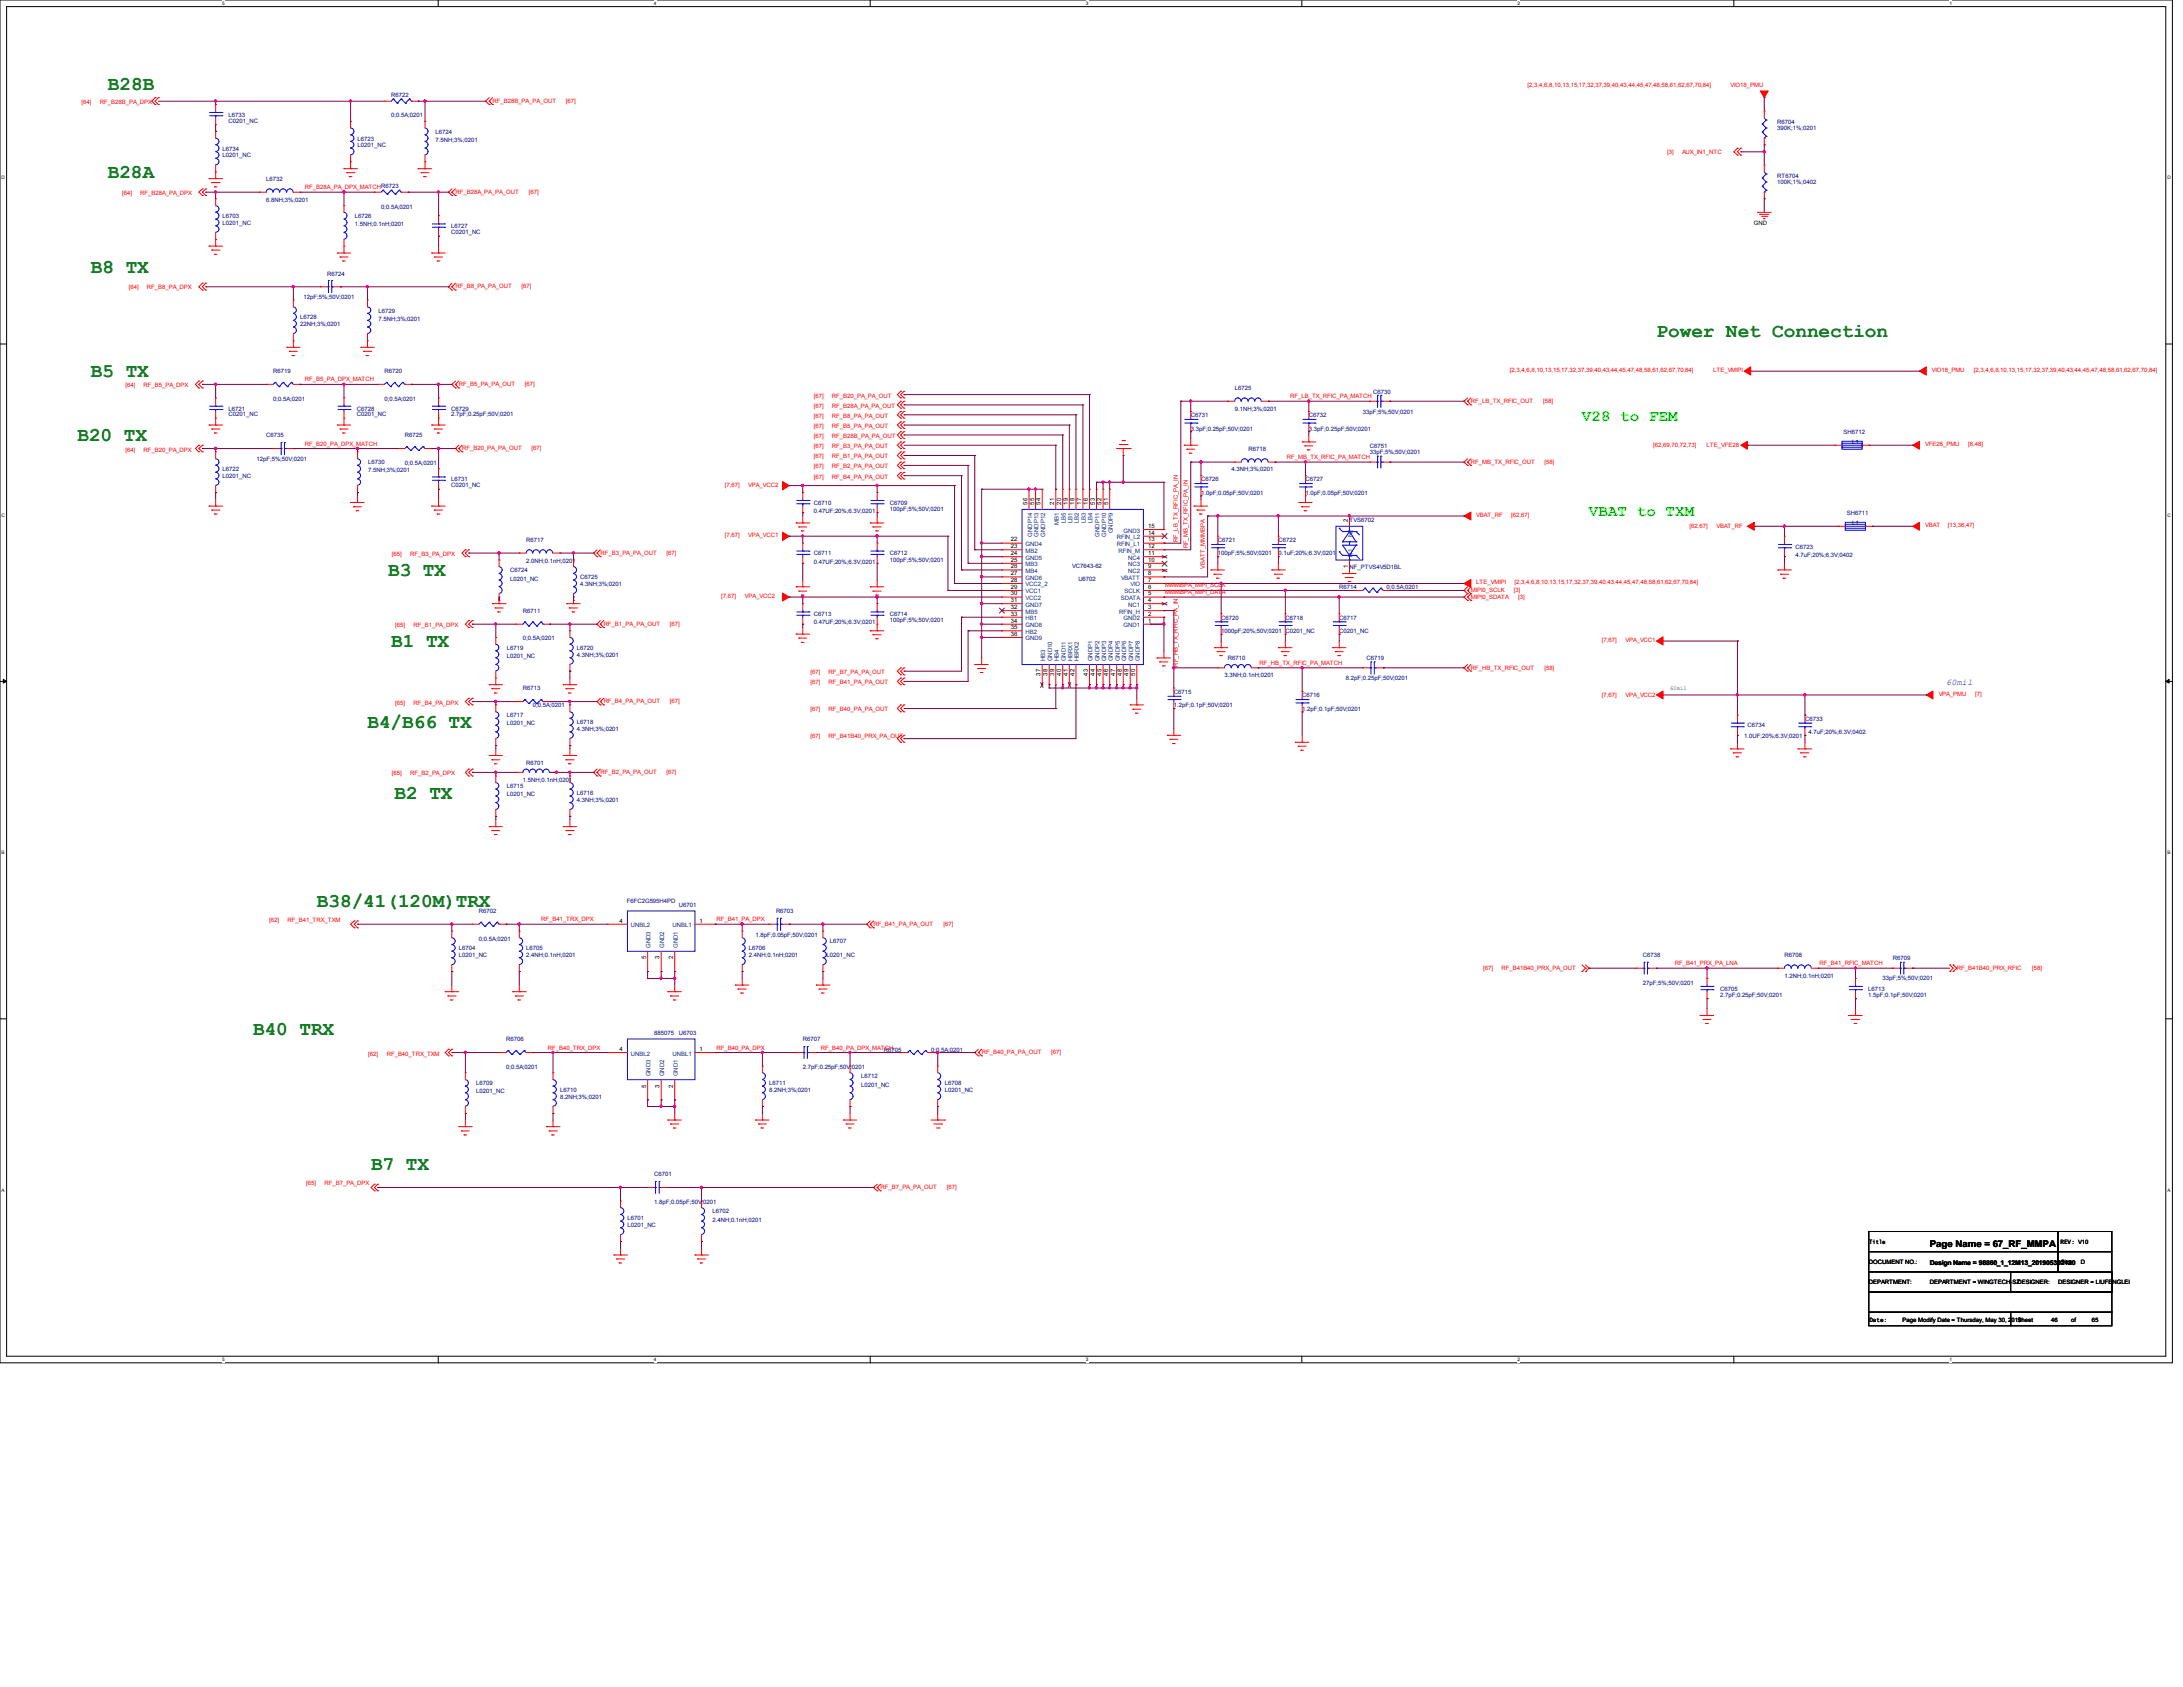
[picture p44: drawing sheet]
<svg xmlns="http://www.w3.org/2000/svg" width="279mm" height="216mm" viewBox="0 0 279 216" stroke-linecap="round" stroke-linejoin="round" font-family="sans-serif">
<defs><g id="words">
<g font-size="2.5" fill="#008000">
<text x="13.8" y="11.6">B28B</text>
<text x="13.8" y="22.8">B28A</text>
<text x="11.6" y="34.9">B8 TX</text>
<text x="212" y="43.1">Power Net Connection</text>
<text x="11.6" y="48.3">B5 TX</text>
<text x="9.9" y="56.5">B20 TX</text>
<text x="49.7" y="73.7">B3 TX</text>
<text x="50.1" y="82.8">B1 TX</text>
<text x="47" y="93.2">B4/B66 TX</text>
<text x="50.5" y="102.2">B2 TX</text>
<text x="40.6" y="116">B38/41(120M)TRX</text>
<text x="32.4" y="132.5">B40 TRX</text>
<text x="47.5" y="149.7">B7 TX</text>
</g>
<g font-size="2" fill="#0f0">
<text x="202.5" y="53.9">V28 to FEM</text>
<text x="203.4" y="66">VBAT to TXM</text>
</g>
<text font-size="1.2" x="247" y="159.6">Page Name = 67_RF_MMPA</text>
<text font-size="1.1" fill="#00f" x="249.1" y="87.7">60mil</text>
<g font-size=".8" fill="#f00">
<text x="195.5" y="11.1">[2,3,4,6,8,10,13,15,17,32,37,39,40,43,44,45,47,48,58,61,62,67,70,84]</text>
<text x="221.5" y="11.1">VIO18_PMU</text>
<text x="10.4" y="13.3">[64]</text>
<text x="12.8" y="13.3">RF_B28B_PA_DPX</text>
<text x="63" y="13.1">RF_B28B_PA_PA_OUT</text>
<text x="72.4" y="13.1">[67]</text>
<text x="213.4" y="19.8">[3]</text>
<text x="215.3" y="19.8">AUX_IN1_NTC</text>
<text x="15.6" y="25">[64]</text>
<text x="18" y="25">RF_B28A_PA_DPX</text>
<text x="39" y="24.2">RF_B28A_PA_DPX_MATCH</text>
<text x="58.3" y="24.8">RF_B28A_PA_PA_OUT</text>
<text x="67.7" y="24.8">[67]</text>
<text x="16.5" y="37">[64]</text>
<text x="18.8" y="37">RF_B8_PA_DPX</text>
<text x="58.3" y="36.9">RF_B8_PA_PA_OUT</text>
<text x="66.8" y="36.9">[67]</text>
<text x="193.3" y="47.7">[2,3,4,6,8,10,13,15,17,32,37,39,40,43,44,45,47,48,58,61,62,67,70,84]</text>
<text x="219.3" y="47.7">LTE_VMIPI</text>
<text x="247.2" y="47.6">VIO18_PMU</text>
<text x="252.6" y="47.6">[2,3,4,6,8,10,13,15,17,32,37,39,40,43,44,45,47,48,58,61,62,67,70,84]</text>
<text x="16" y="49.6">[64]</text>
<text x="18.4" y="49.6">RF_B5_PA_DPX</text>
<text x="39" y="48.8">RF_B5_PA_DPX_MATCH</text>
<text x="58.7" y="49.4">RF_B5_PA_PA_OUT</text>
<text x="67.2" y="49.4">[67]</text>
<text x="104.1" y="53.5">[67]</text>
<text x="104.1" y="52.2">[67]</text>
<text x="104.1" y="50.9">[67]</text>
<text x="106.5" y="52.2">RF_B28A_PA_PA_OUT</text>
<text x="106.5" y="53.5">RF_B8_PA_PA_OUT</text>
<text x="106.5" y="50.9">RF_B20_PA_PA_OUT</text>
<text x="165.1" y="51">RF_LB_TX_RFIC_PA_MATCH</text>
<text x="188.3" y="51.6">RF_LB_TX_RFIC_OUT</text>
<text x="197.5" y="51.6">[58]</text>
<text x="16" y="57.8">[64]</text>
<text x="18.4" y="57.8">RF_B20_PA_DPX</text>
<text x="39" y="57">RF_B20_PA_DPX_MATCH</text>
<text x="59.1" y="57.6">RF_B20_PA_PA_OUT</text>
<text x="68" y="57.6">[67]</text>
<text x="104.1" y="54.8">[67]</text>
<text x="104.1" y="56">[67]</text>
<text x="104.1" y="58.6">[67]</text>
<text x="104.1" y="59.9">[67]</text>
<text x="104.1" y="57.4">[67]</text>
<text x="106.5" y="54.8">RF_B5_PA_PA_OUT</text>
<text x="106.5" y="56">RF_B28B_PA_PA_OUT</text>
<text x="106.5" y="58.6">RF_B1_PA_PA_OUT</text>
<text x="106.5" y="59.9">RF_B2_PA_PA_OUT</text>
<text x="106.5" y="57.4">RF_B3_PA_PA_OUT</text>
<text x="164.7" y="58.8">RF_MB_TX_RFIC_PA_MATCH</text>
<text x="188.3" y="59.4">RF_MB_TX_RFIC_OUT</text>
<text x="197.7" y="59.4">[58]</text>
<text x="211.6" y="57.2">[62,69,70,72,73]</text>
<text x="218.4" y="57.2">LTE_VFE28</text>
<text x="246.4" y="57.1">VFE28_PMU</text>
<text x="251.9" y="57.1">[8,48]</text>
<text x="92.8" y="62.3">[7,67]</text>
<text x="95.8" y="62.3">VPA_VCC2</text>
<text x="104.1" y="61.3">[67]</text>
<text x="106.5" y="61.3">RF_B4_PA_PA_OUT</text>
<text x="50.2" y="71.2">[65]</text>
<text x="52.5" y="71.2">RF_B3_PA_DPX</text>
<text x="76.8" y="71">RF_B3_PA_PA_OUT</text>
<text x="85.3" y="71">[67]</text>
<text x="92.8" y="68.7">[7,67]</text>
<text x="95.8" y="68.7">VPA_VCC1</text>
<text x="150.8" y="69.3" transform="rotate(-90 150.8 69.3)">RF_LB_TX_RFIC_PA_IN</text>
<text x="152" y="70.2" transform="rotate(-90 152 70.2)">RF_MB_TX_RFIC_PA_IN</text>
<text x="188.9" y="66.2">VBAT_RF</text>
<text x="193.4" y="66.2">[62,67]</text>
<text x="216.3" y="67.6">[62,67]</text>
<text x="219.7" y="67.6">VBAT_RF</text>
<text x="246.4" y="67.5">VBAT</text>
<text x="249.3" y="67.5">[13,36,47]</text>
<text x="92.3" y="76.5">[7,67]</text>
<text x="95.3" y="76.5">VPA_VCC2</text>
<text x="149.1" y="75.2">MMMBPA_MIPI_SCLK</text>
<text x="149.1" y="76">MMMBPA_MIPI_DATA</text>
<text x="154.2" y="72.8" transform="rotate(-90 154.2 72.8)">VBATT_MMMBPA</text>
<text x="188.3" y="75.7">MIPI0_SCLK</text>
<text x="188.3" y="76.6">MIPI0_SDATA</text>
<text x="188.9" y="74.8">LTE_VMIPI</text>
<text x="193.8" y="75.7">[3]</text>
<text x="193.9" y="74.8">[2,3,4,6,8,10,13,15,17,32,37,39,40,43,44,45,47,48,58,61,62,67,70,84]</text>
<text x="194.3" y="76.6">[3]</text>
<text x="50.6" y="80.2">[65]</text>
<text x="52.9" y="80.2">RF_B1_PA_DPX</text>
<text x="77.3" y="80.1">RF_B1_PA_PA_OUT</text>
<text x="85.7" y="80.1">[67]</text>
<text x="205" y="82.2">[7,67]</text>
<text x="208" y="82.2">VPA_VCC1</text>
<text x="103.7" y="86.3">[67]</text>
<text x="103.7" y="87.6">[67]</text>
<text x="106.1" y="86.3">RF_B7_PA_PA_OUT</text>
<text x="106.1" y="87.6">RF_B41_PA_PA_OUT</text>
<text x="150.8" y="85.3" transform="rotate(-90 150.8 85.3)">RF_HB_TX_RFIC_PA_IN</text>
<text x="161.2" y="85.1">RF_HB_TX_RFIC_PA_MATCH</text>
<text x="188.3" y="85.7">RF_HB_TX_RFIC_OUT</text>
<text x="197.7" y="85.7">[58]</text>
<text x="205" y="89.2">[7,67]</text>
<text x="208" y="89.2">VPA_VCC2</text>
<text x="248.1" y="89.1">VPA_PMU</text>
<text x="252.8" y="89.1">[7]</text>
<text x="50.6" y="90.2">[65]</text>
<text x="52.9" y="90.2">RF_B4_PA_DPX</text>
<text x="77.3" y="90">RF_B4_PA_PA_OUT</text>
<text x="85.7" y="90">[67]</text>
<text x="103.7" y="91">[67]</text>
<text x="103.7" y="94.5">[67]</text>
<text x="106.1" y="91">RF_B40_PA_PA_OUT</text>
<text x="106.1" y="94.5">RF_B41B40_PRX_PA_OUT</text>
<text x="50.2" y="99.2">[65]</text>
<text x="52.5" y="99.2">RF_B2_PA_DPX</text>
<text x="76.8" y="99.1">RF_B2_PA_PA_OUT</text>
<text x="85.3" y="99.1">[67]</text>
<text x="34.5" y="118">[62]</text>
<text x="36.8" y="118">RF_B41_TRX_TXM</text>
<text x="69.3" y="117.9">RF_B41_TRX_DPX</text>
<text x="91.7" y="117.9">RF_B41_PA_DPX</text>
<text x="111.8" y="118.5">RF_B41_PA_PA_OUT</text>
<text x="120.7" y="118.5">[67]</text>
<text x="189.8" y="124.1">[67]</text>
<text x="192.2" y="124.1">RF_B41B40_PRX_PA_OUT</text>
<text x="214.3" y="123.5">RF_B41_PRX_PA_LNA</text>
<text x="232.9" y="123.5">RF_B41_RFIC_MATCH</text>
<text x="250.5" y="124.1">RF_B41B40_PRX_RFIC</text>
<text x="260.1" y="124.1">[58]</text>
<text x="47.1" y="135.1">[62]</text>
<text x="49.5" y="135.1">RF_B40_TRX_TXM</text>
<text x="70.1" y="134.3">RF_B40_TRX_DPX</text>
<text x="91.7" y="134.3">RF_B40_PA_DPX</text>
<text x="105.1" y="134.3">RF_B40_PA_DPX_MATCH</text>
<text x="125.7" y="134.9">RF_B40_PA_PA_OUT</text>
<text x="134.5" y="134.9">[67]</text>
<text x="39.2" y="151.7">[65]</text>
<text x="41.5" y="151.7">RF_B7_PA_DPX</text>
<text x="112.7" y="152.2">RF_B7_PA_PA_OUT</text>
<text x="121.2" y="152.2">[67]</text>
</g>
<g font-size=".8" fill="#000080">
<text x="29.3" y="14.9">L6733</text>
<text x="29.3" y="15.7">C0201_NC</text>
<text x="45.8" y="18">L6723</text>
<text x="50.1" y="12.4">R6722</text>
<text x="50.1" y="15">0;0.5A;0201</text>
<text x="55.8" y="17.1">L6724</text>
<text x="227.5" y="15.8">R6704</text>
<text x="227.5" y="16.6">390K;1%;0201</text>
<text x="28.5" y="19.3">L6734</text>
<text x="28.5" y="20.2">L0201_NC</text>
<text x="34.1" y="23.2">L6732</text>
<text x="45.8" y="18.8">L0201_NC</text>
<text x="55.8" y="18.2">7.5NH;3%;0201</text>
<text x="227.5" y="22.7">RT6704</text>
<text x="227.5" y="23.5">100K;1%;0402</text>
<text x="28.5" y="27.9">L6703</text>
<text x="28.5" y="28.8">L0201_NC</text>
<text x="34.1" y="25.8">6.8NH;3%;0201</text>
<text x="45.4" y="27.9">L6726</text>
<text x="45.4" y="29">1.5NH;0.1nH;0201</text>
<text x="48.8" y="24">R6723</text>
<text x="48.8" y="26.7">0;0.5A;0201</text>
<text x="57.7" y="29.2">L6727</text>
<text x="57.7" y="30">C0201_NC</text>
<text x="41.9" y="35.3">R6724</text>
<text x="38.4" y="40.9">L6728</text>
<text x="38.4" y="41.7">22NH;3%;0201</text>
<text x="38.9" y="38.3">12pF;5%;50V;0201</text>
<text x="48.4" y="40">L6729</text>
<text x="48.4" y="41">7.5NH;3%;0201</text>
<text x="35" y="47.8">R6719</text>
<text x="49.2" y="47.8">R6720</text>
<text x="29.3" y="52.5">L6721</text>
<text x="29.3" y="53.3">C0201_NC</text>
<text x="35" y="51.3">0;0.5A;0201</text>
<text x="45.7" y="52.5">C6728</text>
<text x="45.7" y="53.3">C0201_NC</text>
<text x="49.2" y="51.3">0;0.5A;0201</text>
<text x="57.7" y="52.5">C6729</text>
<text x="57.7" y="53.3">2.7pF;0.25pF;50V;0201</text>
<text x="152.4" y="53.4">C6731</text>
<text x="158" y="49.9">L6725</text>
<text x="158" y="52.6">9.1NH;3%;0201</text>
<text x="167.5" y="53.4">C6732</text>
<text x="174.4" y="53">33pF;5%;50V;0201</text>
<text x="175.7" y="50.4">C6730</text>
<text x="32.8" y="59">12pF;5%;50V;0201</text>
<text x="34.1" y="56">C6735</text>
<text x="47.1" y="59.4">L6730</text>
<text x="51.8" y="56">R6725</text>
<text x="51.8" y="59.5">0;0.5A;0201</text>
<text x="152.4" y="55.1">3.3pF;0.25pF;50V;0201</text>
<text x="159.8" y="57.7">R6718</text>
<text x="167.5" y="55.1">3.3pF;0.25pF;50V;0201</text>
<text x="175.3" y="57.3">C6751</text>
<text x="175.3" y="58.1">33pF;5%;50V;0201</text>
<text x="235.9" y="55.5">SH6712</text>
<text x="28.5" y="60.3">L6722</text>
<text x="28.5" y="61.2">L0201_NC</text>
<text x="47.1" y="60.5">7.5NH;3%;0201</text>
<text x="57.7" y="61.6">L6731</text>
<text x="57.7" y="62.4">C0201_NC</text>
<text x="104.1" y="64.6">C6710</text>
<text x="104.1" y="65.7">0.47UF;20%;6.3V;0201</text>
<text x="113.9" y="64.6">C6709</text>
<text x="113.9" y="65.4">100pF;5%;50V;0201</text>
<text x="153.7" y="61.6">C6726</text>
<text x="153.7" y="63.3">1.0pF;0.05pF;50V;0201</text>
<text x="157.6" y="60.3">4.3NH;3%;0201</text>
<text x="167.1" y="61.6">C6727</text>
<text x="167.1" y="63.3">1.0pF;0.05pF;50V;0201</text>
<text x="236.4" y="65.9">SH6711</text>
<text x="67.4" y="69.3">R6717</text>
<text x="104.1" y="71.1">C6711</text>
<text x="113.9" y="71.1">C6712</text>
<text x="113.9" y="71.9">100pF;5%;50V;0201</text>
<text x="155.9" y="69.3">C6721</text>
<text x="155.9" y="71.1">100pF;5%;50V;0201</text>
<text x="163.6" y="69.3">C6722</text>
<text x="163.6" y="71.1">0.1uF;20%;6.3V;0201</text>
<text x="172.7" y="66.8">TVS6702</text>
<text x="229.8" y="70.2">C6723</text>
<text x="229.8" y="71.2">4.7uF;20%;6.3V;0402</text>
<text x="65.3" y="73.2">C6724</text>
<text x="65.3" y="74.3">L0201_NC</text>
<text x="67.4" y="72.1">2.0NH;0.1nH;0201</text>
<text x="74.3" y="74.1">C6725</text>
<text x="74.3" y="75">4.3NH;3%;0201</text>
<text x="104.1" y="72.1">0.47UF;20%;6.3V;0201</text>
<text x="137.2" y="72.6">VC7643-62</text>
<text x="138" y="74.4">U6702</text>
<text x="171.4" y="75.4">R6714</text>
<text x="172.7" y="72.8">NF_PTVS4V5D1BL</text>
<text x="177.5" y="75.4">0;0.5A;0201</text>
<text x="64.9" y="83.2">L6719</text>
<text x="66.9" y="78.4">R6711</text>
<text x="66.9" y="82">0;0.5A;0201</text>
<text x="73.8" y="83.2">L6720</text>
<text x="104.1" y="78.9">C6713</text>
<text x="104.1" y="79.9">0.47UF;20%;6.3V;0201</text>
<text x="113.9" y="78.9">C6714</text>
<text x="113.9" y="79.6">100pF;5%;50V;0201</text>
<text x="156.3" y="79.3">C6720</text>
<text x="156.3" y="81">1000pF;20%;50V;0201 C0201_NC</text>
<text x="164.5" y="79.3">C6718</text>
<text x="171.4" y="79.3">C6717</text>
<text x="171.4" y="81">C0201_NC</text>
<text x="64.9" y="84.2">L0201_NC</text>
<text x="66.9" y="88.3">R6713</text>
<text x="73.8" y="84">4.3NH;3%;0201</text>
<text x="150.3" y="88.8">C6715</text>
<text x="156.7" y="86.6">3.3NH;0.1nH;0201</text>
<text x="157.2" y="84.5">R6710</text>
<text x="166.7" y="89.2">C6716</text>
<text x="172.3" y="87.1">8.2pF;0.25pF;50V;0201</text>
<text x="174.9" y="84.5">C6719</text>
<text x="64.9" y="91.8">L6717</text>
<text x="64.9" y="92.8">L0201_NC</text>
<text x="68.2" y="90.5">0;0.5A;0201</text>
<text x="73.8" y="92.7">L6718</text>
<text x="73.8" y="93.6">4.3NH;3%;0201</text>
<text x="150.3" y="90.5">1.2pF;0.1pF;50V;0201</text>
<text x="166.7" y="90.9">1.2pF;0.1pF;50V;0201</text>
<text x="223.2" y="94.4">1.0UF;20%;6.3V;0201</text>
<text x="223.7" y="93.1">C6734</text>
<text x="231" y="92.2">C6733</text>
<text x="231.5" y="94">4.7uF;20%;6.3V;0402</text>
<text x="64.9" y="100.9">L6715</text>
<text x="64.9" y="101.9">L0201_NC</text>
<text x="66.9" y="100.1">1.5NH;0.1nH;0201</text>
<text x="67.4" y="97.9">R6701</text>
<text x="73.8" y="101.7">L6716</text>
<text x="73.8" y="102.6">4.3NH;3%;0201</text>
<text x="61.3" y="116.8">R6702</text>
<text x="80.2" y="115.6">F6FC2G595H4PD</text>
<text x="86.9" y="116.1">U6701</text>
<text x="96.7" y="119.9">1.8pF;0.05pF;50V;0201</text>
<text x="99.3" y="116.8">R6703</text>
<text x="58.7" y="121.6">L6704</text>
<text x="58.7" y="122.5">L0201_NC</text>
<text x="61.3" y="120.4">0;0.5A;0201</text>
<text x="67.4" y="121.6">L6705</text>
<text x="67.4" y="122.5">2.4NH;0.1nH;0201</text>
<text x="95.8" y="121.6">L6706</text>
<text x="95.8" y="122.5">2.4NH;0.1nH;0201</text>
<text x="105.8" y="122.5">L0201_NC</text>
<text x="106.2" y="120.7">L6707</text>
<text x="210.3" y="122.5">C6738</text>
<text x="228.4" y="122.5">R6708</text>
<text x="228.4" y="125.1">1.2NH;0.1nH;0201</text>
<text x="240.9" y="125.5">33pF;5%;50V;0201</text>
<text x="242.2" y="122.9">R6709</text>
<text x="210.3" y="126">27pF;5%;50V;0201</text>
<text x="220.1" y="126.8">C6705</text>
<text x="220.1" y="127.6">2.7pF;0.25pF;50V;0201</text>
<text x="239.1" y="126.8">L6713</text>
<text x="239.1" y="127.6">1.5pF;0.1pF;50V;0201</text>
<text x="64.8" y="133.3">R6706</text>
<text x="64.8" y="136.8">0;0.5A;0201</text>
<text x="83.7" y="132.4">885075</text>
<text x="86.9" y="132.5">U6703</text>
<text x="102.7" y="133.3">R6707</text>
<text x="102.7" y="136.8">2.7pF;0.25pF;50V;0201</text>
<text x="113.1" y="134.6">R6705</text>
<text x="119.2" y="134.6">0;0.5A;0201</text>
<text x="61" y="138.9">L6709</text>
<text x="61" y="139.9">L0201_NC</text>
<text x="71.7" y="139.7">L6710</text>
<text x="71.7" y="140.6">8.2NH;3%;0201</text>
<text x="98.4" y="138.9">L6711</text>
<text x="98.4" y="139.7">8.2NH;3%;0201</text>
<text x="110.2" y="138">L6712</text>
<text x="110.2" y="139.1">L0201_NC</text>
<text x="120.9" y="138.9">L6708</text>
<text x="120.9" y="139.7">L0201_NC</text>
<text x="83.7" y="150.5">C6701</text>
<text x="83.7" y="154.1">1.8pF;0.05pF;50V;0201</text>
<text x="91.2" y="155.3">L6702</text>
<text x="80.3" y="156.2">L6701</text>
<text x="80.3" y="157">L0201_NC</text>
<text x="91.2" y="156.3">2.4NH;0.1nH;0201</text>
</g>
<g font-size=".8">
<text x="224.5" y="28.8">GND</text>
<text x="237" y="56.9">L1</text>
<text x="131.5" y="64.6" transform="rotate(-90 131.5 64.6)">56</text>
<text x="132.3" y="64.6" transform="rotate(-90 132.3 64.6)">55</text>
<text x="133.2" y="64.6" transform="rotate(-90 133.2 64.6)">54</text>
<text x="134.9" y="64.6" transform="rotate(-90 134.9 64.6)">21</text>
<text x="135.8" y="64.6" transform="rotate(-90 135.8 64.6)">20</text>
<text x="136.7" y="64.6" transform="rotate(-90 136.7 64.6)">19</text>
<text x="137.5" y="64.6" transform="rotate(-90 137.5 64.6)">18</text>
<text x="138.4" y="64.6" transform="rotate(-90 138.4 64.6)">17</text>
<text x="139.2" y="64.6" transform="rotate(-90 139.2 64.6)">16</text>
<text x="140.1" y="64.6" transform="rotate(-90 140.1 64.6)">53</text>
<text x="141" y="64.6" transform="rotate(-90 141 64.6)">52</text>
<text x="141.8" y="64.6" transform="rotate(-90 141.8 64.6)">51</text>
<text x="129.4" y="69.3">22</text>
<text x="129.4" y="70.1">23</text>
<text x="129.4" y="71">24</text>
<text x="129.4" y="71.9">25</text>
<text x="146.9" y="71.9">10</text>
<text x="146.9" y="71">11</text>
<text x="146.9" y="69.3">13</text>
<text x="146.9" y="68.4">14</text>
<text x="146.9" y="67.6">15</text>
<text x="146.9" y="70.1">12</text>
<text x="172.5" y="66.8" transform="rotate(-90 172.5 66.8)">2</text>
<text x="237" y="67.2">L1</text>
<text x="129.4" y="72.7">26</text>
<text x="129.4" y="73.6">27</text>
<text x="129.4" y="74.5">28</text>
<text x="129.4" y="75.4">29</text>
<text x="129.4" y="76.2">30</text>
<text x="129.4" y="77">31</text>
<text x="129.4" y="77.9">32</text>
<text x="146.9" y="75.4">6</text>
<text x="146.9" y="76.2">5</text>
<text x="146.9" y="74.5">7</text>
<text x="146.9" y="73.6">8</text>
<text x="146.9" y="77.9">3</text>
<text x="146.9" y="77">4</text>
<text x="146.9" y="72.7">9</text>
<text x="172.5" y="72.7" transform="rotate(-90 172.5 72.7)">1</text>
<text x="129.4" y="78.8">33</text>
<text x="129.4" y="79.7">34</text>
<text x="129.4" y="80.5">35</text>
<text x="129.4" y="81.4">36</text>
<text x="146.9" y="79.7">1</text>
<text x="146.9" y="78.8">2</text>
<text x="133.2" y="86.5" transform="rotate(-90 133.2 86.5)">37</text>
<text x="134.1" y="86.5" transform="rotate(-90 134.1 86.5)">38</text>
<text x="134.9" y="86.5" transform="rotate(-90 134.9 86.5)">39</text>
<text x="135.8" y="86.5" transform="rotate(-90 135.8 86.5)">40</text>
<text x="136.7" y="86.5" transform="rotate(-90 136.7 86.5)">41</text>
<text x="137.5" y="86.5" transform="rotate(-90 137.5 86.5)">42</text>
<text x="139.2" y="86.5" transform="rotate(-90 139.2 86.5)">43</text>
<text x="140.1" y="86.5" transform="rotate(-90 140.1 86.5)">44</text>
<text x="141" y="86.5" transform="rotate(-90 141 86.5)">45</text>
<text x="141.8" y="86.5" transform="rotate(-90 141.8 86.5)">46</text>
<text x="142.7" y="86.5" transform="rotate(-90 142.7 86.5)">47</text>
<text x="143.6" y="86.5" transform="rotate(-90 143.6 86.5)">48</text>
<text x="144.5" y="86.5" transform="rotate(-90 144.5 86.5)">49</text>
<text x="145.3" y="86.5" transform="rotate(-90 145.3 86.5)">50</text>
<text x="79.3" y="118.1">4</text>
<text x="89.5" y="118.1">1</text>
<text x="82.7" y="122.8" transform="rotate(-90 82.7 122.8)">5</text>
<text x="84.4" y="122.8" transform="rotate(-90 84.4 122.8)">3</text>
<text x="86.2" y="122.8" transform="rotate(-90 86.2 122.8)">2</text>
<text x="79.3" y="134.5">4</text>
<text x="89.5" y="134.5">1</text>
<text x="82.7" y="139.2" transform="rotate(-90 82.7 139.2)">5</text>
<text x="84.4" y="139.2" transform="rotate(-90 84.4 139.2)">3</text>
<text x="86.2" y="139.2" transform="rotate(-90 86.2 139.2)">2</text>
<text x="239.2" y="161.8">DOCUMENT NO.:</text>
<text x="239.2" y="159.2">Title</text>
<text x="247" y="161.8">Design Name = 98860_1_12M13_201905302120</text>
<text x="263.7" y="159.2">REV: V10</text>
<text x="263.8" y="161.8">Size</text>
<text x="266.3" y="161.8">D</text>
<text x="239.2" y="164.3">DEPARTMENT:</text>
<text x="247" y="164.3">DEPARTMENT = WINGTECH-SZ</text>
<text x="258.2" y="164.3">DESIGNER:</text>
<text x="263.4" y="164.3">DESIGNER = LIUFENGLEI</text>
<text x="239.3" y="169.2">Date:</text>
<text x="243.5" y="169.2">Page Modify Date = Thursday, May 30, 2019</text>
<text x="258.2" y="169.2">Sheet</text>
<text x="262.5" y="169.2">46</text>
<text x="265.1" y="169.2">of</text>
<text x="267.7" y="169.2">65</text>
</g>
<g font-size=".8" fill="#004080">
<text x="131.2" y="69.9">GND4</text>
<text x="131.2" y="70.7">MB2</text>
<text x="131.2" y="71.6">GND5</text>
<text x="132.1" y="68.7" transform="rotate(-90 132.1 68.7)">GNDP14</text>
<text x="132.9" y="68.7" transform="rotate(-90 132.9 68.7)">GNDP13</text>
<text x="133.8" y="68.7" transform="rotate(-90 133.8 68.7)">GNDP12</text>
<text x="135.5" y="67.2" transform="rotate(-90 135.5 67.2)">MB1</text>
<text x="136.4" y="67" transform="rotate(-90 136.4 67)">LB5</text>
<text x="137.3" y="67" transform="rotate(-90 137.3 67)">LB1</text>
<text x="138.1" y="67" transform="rotate(-90 138.1 67)">LB2</text>
<text x="139" y="67" transform="rotate(-90 139 67)">LB3</text>
<text x="139.8" y="67" transform="rotate(-90 139.8 67)">LB4</text>
<text x="140.7" y="68.7" transform="rotate(-90 140.7 68.7)">GNDP11</text>
<text x="141.6" y="68.7" transform="rotate(-90 141.6 68.7)">GNDP10</text>
<text x="142.4" y="68.2" transform="rotate(-90 142.4 68.2)">GNDP9</text>
<text x="142.9" y="69.9">RFIN_L1</text>
<text x="142.9" y="69">RFIN_L2</text>
<text x="143.1" y="70.7">RFIN_M</text>
<text x="143.8" y="68.2">GND3</text>
<text x="144.4" y="71.6">NC4</text>
<text x="173.1" y="71.2" transform="rotate(-90 173.1 71.2)">N1</text>
<text x="173.1" y="68.7" transform="rotate(-90 173.1 68.7)">N2</text>
<text x="131.2" y="72.5">MB3</text>
<text x="131.2" y="73.3">MB4</text>
<text x="131.2" y="74.2">GND6</text>
<text x="131.2" y="75.1">VCC2_2</text>
<text x="131.2" y="75.9">VCC1</text>
<text x="131.2" y="76.8">VCC2</text>
<text x="131.2" y="77.6">GND7</text>
<text x="143.4" y="76.8">SDATA</text>
<text x="143.5" y="74.2">VBATT</text>
<text x="143.9" y="75.9">SCLK</text>
<text x="144.4" y="77.6">NC1</text>
<text x="144.4" y="72.5">NC3</text>
<text x="144.4" y="73.3">NC2</text>
<text x="144.7" y="75.1">VIO</text>
<text x="131.2" y="78.5">MB5</text>
<text x="131.2" y="79.4">HB1</text>
<text x="131.2" y="80.3">GND8</text>
<text x="131.2" y="81.1">HB2</text>
<text x="131.2" y="82">GND9</text>
<text x="143.2" y="78.5">RFIN_H</text>
<text x="143.8" y="80.3">GND1</text>
<text x="143.8" y="79.4">GND2</text>
<text x="133.8" y="84.6" transform="rotate(-90 133.8 84.6)">HB3</text>
<text x="134.7" y="84.6" transform="rotate(-90 134.7 84.6)">GND10</text>
<text x="135.5" y="84.6" transform="rotate(-90 135.5 84.6)">HB4</text>
<text x="136.4" y="84.6" transform="rotate(-90 136.4 84.6)">GND11</text>
<text x="137.3" y="84.6" transform="rotate(-90 137.3 84.6)">HBRX1</text>
<text x="138.1" y="84.6" transform="rotate(-90 138.1 84.6)">HBRX2</text>
<text x="139.8" y="84.6" transform="rotate(-90 139.8 84.6)">GNDP1</text>
<text x="140.7" y="84.6" transform="rotate(-90 140.7 84.6)">GNDP2</text>
<text x="141.6" y="84.6" transform="rotate(-90 141.6 84.6)">GNDP3</text>
<text x="142.4" y="84.6" transform="rotate(-90 142.4 84.6)">GNDP4</text>
<text x="143.3" y="84.6" transform="rotate(-90 143.3 84.6)">GNDP5</text>
<text x="144.2" y="84.6" transform="rotate(-90 144.2 84.6)">GNDP6</text>
<text x="145" y="84.6" transform="rotate(-90 145 84.6)">GNDP7</text>
<text x="145.9" y="84.6" transform="rotate(-90 145.9 84.6)">GNDP8</text>
<text x="80.7" y="118.7">UNBL2</text>
<text x="86.1" y="118.7">UNBL1</text>
<text x="83.3" y="121.3" transform="rotate(-90 83.3 121.3)">GND3</text>
<text x="85" y="121.3" transform="rotate(-90 85 121.3)">GND2</text>
<text x="86.7" y="121.3" transform="rotate(-90 86.7 121.3)">GND1</text>
<text x="80.7" y="135.1">UNBL2</text>
<text x="83.3" y="137.8" transform="rotate(-90 83.3 137.8)">GND3</text>
<text x="85" y="137.8" transform="rotate(-90 85 137.8)">GND2</text>
<text x="86.1" y="135.1">UNBL1</text>
<text x="86.7" y="137.8" transform="rotate(-90 86.7 137.8)">GND1</text>
</g>
<text font-size=".8" fill="#008000" x="213.8" y="88.3">60mil</text>
<g font-size=".6">
<text x="28.4" y=".6">5</text>
<text x="83.7" y=".6">4</text>
<text x="139" y=".6">3</text>
<text x="194.2" y=".6">2</text>
<text x="249.5" y=".6">1</text>
<text x=".2" y="22.9">D</text>
<text x="277.4" y="22.9">D</text>
<text x=".2" y="66.1">C</text>
<text x="277.4" y="66.1">C</text>
<text x=".2" y="109.3">B</text>
<text x="277.4" y="109.3">B</text>
<text x=".2" y="152.5">A</text>
<text x="277.4" y="152.5">A</text>
<text x="28.4" y="174.2">5</text>
<text x="83.7" y="174.2">4</text>
<text x="139" y="174.2">3</text>
<text x="194.2" y="174.2">2</text>
<text x="249.5" y="174.2">1</text>
</g>
</g></defs>
<path d="M0 0h278v174.4h-278zM.8 .8h276.4v172.8h-276.4z" fill="none" stroke="#000" stroke-width=".13"/>
<g fill="#fff">
<path d="M28.4 .1h.3v.7h-.3z"/>
<path d="M28.4 173.7h.3v.6h-.3z"/>
</g>
<path d="M56.1 0v.8M56.1 173.6v.8" fill="none" stroke="#000" stroke-width=".13"/>
<g fill="#fff">
<path d="M83.7 .1h.3v.7h-.3z"/>
<path d="M83.7 173.7h.3v.6h-.3z"/>
</g>
<path d="M111.4 0v.8M111.4 173.6v.8" fill="none" stroke="#000" stroke-width=".13"/>
<g fill="#fff">
<path d="M139 .1h.3v.7h-.3z"/>
<path d="M139 173.7h.3v.6h-.3z"/>
</g>
<path d="M166.6 0v.8M166.6 173.6v.8" fill="none" stroke="#000" stroke-width=".13"/>
<g fill="#fff">
<path d="M194.2 .1h.3v.7h-.3z"/>
<path d="M194.2 173.7h.3v.6h-.3z"/>
</g>
<path d="M221.9 0v.8M221.9 173.6v.8" fill="none" stroke="#000" stroke-width=".13"/>
<g fill="#fff">
<path d="M249.5 .1h.3v.7h-.3z"/>
<path d="M249.5 173.7h.3v.6h-.3z"/>
<path d="M.2 22.4h.4v.7h-.4z"/>
<path d="M277.4 22.4h.4v.7h-.4z"/>
<path d="M.2 65.6h.4v.7h-.4z"/>
<path d="M277.4 65.6h.4v.7h-.4z"/>
</g>
<path d="M0 44h.8M277.2 44h.8" fill="none" stroke="#000" stroke-width=".13"/>
<g fill="#fff">
<path d="M.2 108.8h.4v.7h-.4z"/>
<path d="M277.4 108.8h.4v.7h-.4z"/>
</g>
<path d="M0 87.2h.8M277.2 87.2h.8" fill="none" stroke="#000" stroke-width=".13"/>
<path d="M.4 87l.4 .2-.4 .2zM277.2 87.2l.4-.2v.4z" fill="#000" stroke="#000" stroke-width=".13"/>
<g fill="#fff">
<path d="M.2 152h.4v.7h-.4z"/>
<path d="M277.4 152h.4v.7h-.4z"/>
</g>
<path d="M0 130.4h.8M277.2 130.4h.8M239.2 157.6h24.2v2.6h-24.2zM263.4 157.6h6.9v2.6h-6.9zM239.2 167.9h18.1v1.8h-18.1zM239.2 165.4h31.1v2.5h-31.1zM239.2 162.8h31.1v2.6h-31.1zM239.2 160.2h24.2v2.6h-24.2zM257.3 167.9h13v1.8h-13zM257.3 162.8h13v2.6h-13zM263.4 160.2h6.9v2.6h-6.9z" fill="none" stroke="#000" stroke-width=".13"/>
<g fill="none" stroke="#f00" stroke-width=".13">
<path d="M19.9 12.5h.1M19.9 13.4h.1M19.9 12.5l-.5 .5 .5 .4M20.3 12.5l-.4 .5 .4 .4M20.3 12.5h.1M20.3 13.4h.1M27.6 16.8h.1M27.6 13.4h.1M27.6 16h.1M27.6 13.4v.8M27.6 15.1v.9M27.6 16.8v.9"/>
<path d="M44.9 15.5h.1M44.9 15.5v.9M44.9 19.9v1.7M49.2 13h.1M49.2 13h.9M52.7 13h.8M53.5 13h.1M54.4 15.5h.1M54.4 15.5v.9M54.4 19.9v1.7M62.1 13h.1M62.1 13l.5 .4"/>
<path d="M62.6 13h.1M62.6 13.4h.1M62.6 13l.4 .4M62.6 12.5l-.5 .5M63 13.4h.1M63 12.5l-.4 .5M222.4 19l-.5 .4 .5 .5M222.4 19h.1M222.4 19.9h.1M222.8 19l-.4 .4 .4 .5M222.8 19h.1M222.8 19.9h.1"/>
<path d="M225.8 14.2h.1M225.8 18.5h.1M225.8 14.2v.9M225.8 17.7v.8M25.9 24.2h.1M25.9 25h.1M25.9 36.2h.1M25.9 37.1h.1M25.9 24.2l-.5 .4 .5 .4M25.9 36.2l-.5 .5 .5 .4M26.3 24.2h.1M26.3 25h.1"/>
<path d="M26.3 36.2h.1M26.3 37.1h.1M26.3 24.2l-.4 .4 .4 .4M26.3 36.2l-.4 .5 .4 .4M26.8 31.5h.1M26.8 22.9h.1M26.8 31.5h1.7M26.8 22.9h1.7M27.1 32h.1M27.1 23.4h.1M27.1 32h1.1M27.1 23.4h1.1"/>
<path d="M27.4 32.6h.4M27.4 23.9h.4M27.4 32.6h.1M27.4 23.9h.1M27.6 31.5h.1M27.6 22.9h.1M27.6 22h.1M27.6 25.4h.1M27.6 30.6h.1M27.6 21.1v1.8M27.6 25.4v.9M27.6 29.8v1.7"/>
<path d="M33.2 24.6h.1M33.2 24.6h.9M37.5 38.4h.1M37.5 38.4v.9M37.5 24.6h.9M38.4 24.6h.1M41 36.7h.1M41 36.7h.9M42.7 36.7h.9M43.2 32.4h1.7M43.2 32.4h.1M43.5 32.9h1"/>
<path d="M43.5 32.9h.1M43.6 36.7h.1M43.9 33.4h.3M43.9 33.4h.1M44 21.6h1.8M44 21.6h.1M44 32.4h.1M44 26.3h.1M44 31.5h.1M44 26.3v.9M44 30.6v1.8M44.4 22.1h1"/>
<path d="M44.4 22.1h.1M44.7 22.6h.3M44.7 22.6h.1M44.9 21.6h.1M44.9 20.7h.1M47 38.4h.1M47 38.4v.9M47.9 24.6h.1M47.9 24.6h.9M51.4 24.6h.8M52.2 24.6h.1M53.5 21.6h.1"/>
<path d="M53.5 21.6h1.7M53.9 22.1h.1M53.9 22.1h1M54.2 22.6h.4M54.2 22.6h.1M54.4 21.6h.1M54.4 20.7h.1M55.2 32.4h1.8M55.2 32.4h.1M55.6 32.9h.1M55.6 32.9h1M56 33.4h.1"/>
<path d="M56 33.4h.3M56.1 32.4h.1M56.1 27.6h.1M56.1 30.2h.1M56.1 27.6v.9M56.1 29.3v.9M56.1 31.5v.9M57.4 24.6h.1M57.4 36.7h.1M57.4 24.6l.4 .4M57.4 36.7l.4 .4M57.8 24.6h.1"/>
<path d="M57.8 25h.1M57.8 36.7h.1M57.8 37.1h.1M57.8 24.6l.5 .4M57.8 24.2l-.4 .4M57.8 36.7l.5 .4M57.8 36.2l-.4 .5M58.3 25h.1M58.3 37.1h.1M58.3 24.2l-.5 .4M58.3 36.2l-.5 .5M225 27.2h1.7"/>
<path d="M225 27.2h.1M225.2 27.4h1.2M225.2 27.4h.1M225.5 27.7h.6M225.7 28h.2M225.7 28h.1M225.8 21.1h.1M225.8 25.4h.1M225.8 21.1v.9M225.8 24.6v.8M226.1 27.7h.1M25.4 48.8l-.4 .4 .4 .5"/>
<path d="M25.4 57l-.4 .4 .4 .4M25.4 48.8h.1M25.4 49.7h.1M25.4 57h.1M25.4 57.8h.1M25.9 48.8h.1M25.9 49.7h.1M25.9 57h.1M25.9 57.8h.1M25.9 48.8l-.5 .4 .5 .5M25.9 57l-.5 .4 .5 .4M26.8 54.4h.1"/>
<path d="M26.8 54.4h1.7M27.1 54.9h.1M27.1 54.9h1.1M27.4 55.4h.4M27.4 55.4h.1M27.6 54.4h.1M27.6 57.8h.1M27.6 50.9h.1M27.6 53.5h.1M27.6 50.9v.9M27.6 52.7v1.7M27.6 57.8v.9"/>
<path d="M34.1 49.2h.1M34.1 49.2h.9M35 57.4h.8M35 57.4h.1M36.7 44.4h1.7M36.7 44.4h.1M36.7 57.4h.8M37 45h1.1M37 45h.1M37.4 45.5h.3M37.4 45.5h.1M37.5 44.4h.1"/>
<path d="M37.5 43.6h.1M37.5 57.4h.1M37.5 42.7v1.8M37.5 49.2h.9M38.4 49.2h.1M43.2 54.4h1.7M43.2 54.4h.1M43.5 54.9h1M43.5 54.9h.1M43.9 55.4h.3M43.9 55.4h.1M44 54.4h.1"/>
<path d="M44 50.9h.1M44 53.5h.1M44 50.9v.9M44 52.7v1.7M45.8 57.8h.1M45.8 57.8v.9M46.2 44.4h1.7M46.2 44.4h.1M46.5 45h.1M46.5 45h1.1M46.9 45.5h.1M46.9 45.5h.3"/>
<path d="M47 44.4h.1M47 43.6h.1M47 42.7v1.8M48.3 49.2h.1M48.3 49.2h.9M50.9 57.4h.1M50.9 57.4h.9M51.8 49.2h.9M52.7 49.2h.1M54.4 57.4h.8M55.2 54.4h1.8M55.2 54.4h.1"/>
<path d="M55.2 57.4h.1M55.6 54.9h.1M55.6 54.9h1M56 55.4h.1M56 55.4h.3M56.1 54.4h.1M56.1 60h.1M56.1 50.9h.1M56.1 53.5h.1M56.1 50.9v.9M56.1 52.7v1.7M56.1 60v.9"/>
<path d="M57.8 49.2h.1M57.8 49.2l.5 .5M58.3 49.2h.1M58.3 49.7h.1M58.3 57.4h.1M58.3 49.2l.4 .5M58.3 48.8l-.5 .4M58.3 57.4l.4 .4M58.7 49.7h.1M58.7 57.4h.1M58.7 57.8h.1M58.7 48.8l-.4 .4"/>
<path d="M58.7 57.4l.4 .4M58.7 57l-.4 .4M59.1 57.8h.1M59.1 57l-.4 .4M115.3 51.4l-.4 .4 .4 .4M115.3 52.7l-.4 .4 .4 .4M115.3 54l-.4 .4 .4 .4M115.3 55.2l-.4 .5 .4 .4M115.3 50.1l-.4 .4 .4 .4M115.3 57.8l-.4 .5 .4 .4M115.3 59.1l-.4 .5 .4 .4M115.3 56.6l-.4 .4 .4 .4"/>
<path d="M115.3 51.4h.1M115.3 52.2h.1M115.3 52.7h.1M115.3 53.5h.1M115.3 54h.1M115.3 54.8h.1M115.3 55.2h.1M115.3 56.1h.1M115.3 50.1h.1M115.3 50.9h.1M115.3 57.8h.1M115.3 58.7h.1"/>
<path d="M115.3 59.1h.1M115.3 60h.1M115.3 56.6h.1M115.3 57.4h.1M115.7 51.4h.1M115.7 52.2h.1M115.7 52.7h.1M115.7 53.5h.1M115.7 54h.1M115.7 54.8h.1M115.7 55.2h.1M115.7 56.1h.1"/>
<path d="M115.7 50.1h.1M115.7 50.9h.1M115.7 57.8h.1M115.7 58.7h.1M115.7 59.1h.1M115.7 60h.1M115.7 56.6h.1M115.7 57.4h.1M115.7 51.4l-.4 .4 .4 .4M115.7 52.7l-.4 .4 .4 .4M115.7 54l-.4 .4 .4 .4M115.7 55.2l-.4 .5 .4 .4"/>
<path d="M115.7 50.1l-.4 .4 .4 .4M115.7 59.1l-.4 .5 .4 .4M115.7 57.8l-.4 .5 .4 .4M115.7 56.6l-.4 .4 .4 .4M142.9 57.4h1.8M143.3 56.9h1M143.6 56.4h.3M143.8 57.4h.1M143.8 57.4v.9M143.9 56.4h.1M144.3 56.9h.1M144.7 57.4h.1"/>
<path d="M151.6 57h1.7M151.6 57h.1M151.9 57.5h.1M151.9 57.5h1M152.2 58h.1M152.2 58h.4M152.4 57h.1M152.4 52.7h.1M152.4 55.2h.1M152.4 52.7v.8M152.4 54.4v.8M152.4 56.1v.9"/>
<path d="M157.1 51.4h.9M157.1 51.4h.1M158 59.1h.9M158 59.1h.1M161.5 51.4h.8M162.3 51.4h.1M162.3 59.1h.9M163.2 59.1h.1M166.7 56.6h1.7M166.7 56.6h.1M167 57.1h.1M167 57.1h1"/>
<path d="M167.3 57.6h.1M167.3 57.6h.4M167.5 56.6h.1M167.5 52.7h.1M167.5 55.2h.1M167.5 52.7v.8M167.5 54.4v.8M167.5 55.7v.9M175.3 59.1h.8M175.3 51.4h.8M175.3 59.1h.1M175.3 51.4h.1"/>
<path d="M177 59.1h.9M177 51.4h.9M177.9 59.1h.1M177.9 51.4h.1M187.4 51.4h.1M187.4 59.1h.1M187.4 51.4l.4 .4M187.4 59.1l.4 .5M187.8 51.4h.1M187.8 51.8h.1M187.8 59.1h.1M187.8 59.6h.1"/>
<path d="M187.8 51.4l.5 .4M187.8 50.9l-.4 .5M187.8 59.1l.5 .5M187.8 58.7l-.4 .4M188.3 51.8h.1M188.3 59.6h.1M188.3 50.9l-.5 .5M188.3 58.7l-.5 .4M234.9 57h.1M234.9 57h.9M238.3 57h.9M239.2 57h.1"/>
<path d="M26.8 64.8h.1M26.8 64.8h1.7M27.1 65.3h.1M27.1 65.3h1.1M27.4 65.8h.4M27.4 65.8h.1M27.6 64.8h.1M27.6 63h.1M27.6 62.1v.9M27.6 63.9v.9M44.9 64.3h1.7M44.9 64.3h.1"/>
<path d="M45.3 64.9h.1M45.3 64.9h1M45.6 65.4h.3M45.6 65.4h.1M45.8 64.3h.1M45.8 63h.1M45.8 62.1v.9M45.8 63.5v.8M55.2 64.8h1.8M55.2 64.8h.1M55.6 65.3h.1M55.6 65.3h1"/>
<path d="M56 65.8h.1M56 65.8h.3M56.1 64.8h.1M56.1 62.6h.1M56.1 61.7v.9M56.1 63.9v.9M59.6 70.4h.1M59.6 71.2h.1M59.6 70.4l-.5 .4 .5 .4M60 70.4h.1M60 71.2h.1M60 79.4h.1"/>
<path d="M60 70.4l-.4 .4 .4 .4M60 79.4l-.4 .5 .4 .4M60.5 79.4l-.5 .5 .5 .4M60.5 79.4h.1M63 77.3h.1M63 77.3h1.8M63.4 77.8h.1M63.4 77.8h1M63.7 78.3h.4M63.7 78.3h.1M63.9 77.3h.1M63.9 71.7h.1"/>
<path d="M63.9 76.8h.1M63.9 71.7v.8M63.9 76v1.3M66 79.9h.1M66 79.9h.9M66.5 70.8h.1M66.5 70.8h.9M69.5 79.9h.9M70.4 79.9h.1M70.8 70.8h.9M71.7 70.8h.1M72.5 77.3h1.8"/>
<path d="M72.5 77.3h.1M72.9 77.8h.1M72.9 77.8h1M73.2 78.3h.4M73.2 78.3h.1M73.4 77.3h.1M73.4 71.7h.1M73.4 76.8h.1M73.4 71.7v.8M73.4 76v1.3M76 70.8h.1M76 70.8l.4 .4"/>
<path d="M76.4 70.8h.1M76.4 71.2h.1M76.4 79.9h.1M76.4 70.8l.4 .4M76.4 70.4l-.4 .4M76.4 79.9l.4 .4M76.8 71.2h.1M76.8 79.9h.1M76.8 70.4l-.4 .4M76.8 79.9l.5 .4M76.8 79.4l-.4 .5M77.3 79.4l-.5 .5"/>
<path d="M101.9 66.9h.1M101.9 75.1h.1M101.9 66.9h1.7M101.9 75.1h1.7M102.2 67.4h.1M102.2 75.6h.1M102.2 67.4h1.1M102.2 75.6h1.1M102.6 67.9h.3M102.6 76.2h.3M102.6 67.9h.1M102.6 76.2h.1"/>
<path d="M102.7 66.9h.1M102.7 75.1h.1M102.7 69.5h.1M102.7 72.1h.1M102.7 77.3h.1M102.7 79.9h.1M102.7 63h.1M102.7 65.6h.1M102.7 63v.9M102.7 64.8v.8M102.7 66v.9M102.7 69.5v.9"/>
<path d="M102.7 71.2v.9M102.7 74.3v.8M102.7 77.3v.8M102.7 79v.9M111.4 66.9h.1M111.4 75.1h.1M111.4 66.9h1.7M111.4 75.1h1.7M111.7 67.4h.1M111.7 75.6h.1M111.7 67.4h1.1M111.7 75.6h1.1"/>
<path d="M112.1 67.9h.3M112.1 76.2h.3M112.1 67.9h.1M112.1 76.2h.1M112.3 66.9h.1M112.3 75.1h.1M112.3 69.5h.1M112.3 72.1h.1M112.3 77.3h.1M112.3 79.9h.1M112.3 63h.1M112.3 65.6h.1"/>
<path d="M112.3 63v.9M112.3 64.8v.8M112.3 66v.9M112.3 69.5v.9M112.3 71.2v.9M112.3 74.3v.8M112.3 77.3v.8M112.3 79v1.7M115.3 60.5l-.4 .4 .4 .4M115.3 60.5h.1M115.3 61.3h.1M115.7 60.5h.1"/>
<path d="M115.7 61.3h.1M115.7 60.5l-.4 .4 .4 .4M128.2 77.3h2.6M128.2 72.9h2.6M128.2 79.9h2.6M128.2 79h2.6M128.2 78.1h2.6M128.2 76.4h2.6M128.2 75.6h2.6M128.2 74.7h2.6M128.2 73.8h2.6M128.2 72.1h2.6"/>
<path d="M128.2 71.2h2.6M128.2 70.4h2.6M128.2 69.5h2.6M128.2 69.5h.1M128.2 70.4h.1M128.2 71.2h.1M128.2 72.1h.1M128.2 72.9h.1M128.2 73.8h.1M128.2 74.7h.1M128.2 75.6h.1M128.2 76.4h.1"/>
<path d="M128.2 77.3h.1M128.2 78.1h.1M128.2 79h.1M128.2 79.9h.1M131.7 62.6h.1M131.7 62.6v2.6M132.5 62.6h.1M132.5 62.6v2.6M133.4 62.6h.1M133.4 62.6v2.6M135.1 62.6h.1M135.1 62.6v2.6"/>
<path d="M136 62.6h.1M136 62.6v2.6M136.9 62.6h.1M136.9 62.6v2.6M137.7 62.6h.1M137.7 62.6v2.6M138.6 62.6h.1M138.6 62.6v2.6M139.4 62.6h.1M139.4 62.6v2.6M140.3 62.6h.1M140.3 62.6v2.6"/>
<path d="M141.2 62.6h.1M141.2 62.6v2.6M142 62.6h.1M142 62.6v2.6M146.3 77.3h2.7M146.3 72.9h2.7M146.3 79.9h2.7M146.3 79h2.7M146.3 78.1h2.7M146.3 76.4h2.7M146.3 75.6h2.7M146.3 74.7h2.7"/>
<path d="M146.3 73.8h2.7M146.3 72.1h2.7M146.3 71.2h2.7M146.3 70.4h2.7M146.3 69.5h2.7M146.3 68.6h2.7M146.3 67.8h2.7M149 79.9h.1M149 79h.1M149 78.1h.1M149 77.3h.1M149 76.4h.1"/>
<path d="M149 75.6h.1M149 74.7h.1M149 73.8h.1M149 72.1h.1M149 71.2h.1M149 70.4h.1M149 69.5h.1M149 68.6h.1M149 67.8h.1M149 72.9h.1M152.8 64.8h1.8M152.8 64.8h.1"/>
<path d="M153.2 65.3h.1M153.2 65.3h1M153.5 65.8h.1M153.5 65.8h.4M153.7 64.8h.1M153.7 60.9h.1M153.7 63.5h.1M153.7 60.9v.8M153.7 62.6v.9M153.7 63.9v.9M155 72.9h1.7M155 72.9h.1"/>
<path d="M155.4 73.5h.1M155.4 73.5h1M155.7 74h.1M155.7 74h.3M155.9 72.9h.1M155.9 68.6h.1M155.9 71.2h.1M155.9 68.6v.9M155.9 70.4v.8M155.9 72.1v.8M156.3 78.6h.1M156.3 78.6v.8"/>
<path d="M162.8 72.9h.1M162.8 72.9h1.7M163.1 73.5h.1M163.1 73.5h1.1M163.4 74h.4M163.4 74h.1M163.6 72.9h.1M163.6 68.6h.1M163.6 71.2h.1M163.6 68.6v.9M163.6 70.4v.8M163.6 72.1v.8"/>
<path d="M164.5 78.6h.1M164.5 78.6v.8M166.2 64.3h.1M166.2 64.3h1.7M166.6 64.9h1M166.6 64.9h.1M166.9 65.4h.4M166.9 65.4h.1M167.1 64.3h.1M167.1 60.9h.1M167.1 63.5h.1M167.1 60.9v.8"/>
<path d="M167.1 62.6v1.7M171.4 78.6h.1M171.4 78.6v.8M171.8 73.4h.1M171.8 73.4h1.8M172.2 73.9h.1M172.2 73.9h1M172.6 74.4h.3M172.6 74.4h.1M172.7 73.4h.1M172.7 72.5h.1M172.7 66.5h.1"/>
<path d="M172.7 66.5v.9M172.7 71.7v1.7M173.6 75.6h.8M173.6 75.6h.1M177 75.6h.9M177.9 75.6h.1M187.4 75.6h.1M187.4 76.4h.1M187.4 75.6l.4 .4M187.4 76.4l.4 .4M187.8 75.6h.1M187.8 76h.1"/>
<path d="M187.8 76.4h.1M187.8 76.8h.1M187.8 75.6l.5 .4M187.8 75.1l-.4 .5M187.8 76.4l.5 .4M187.8 76l-.4 .4M188.3 76h.1M188.3 76.8h.1M188.3 75.1l-.5 .5M188.3 76l-.5 .4M227.5 72.9h1.8M227.5 72.9h.1"/>
<path d="M227.9 73.5h.1M227.9 73.5h1M228.2 74h.1M228.2 74h.4M228.4 72.9h.1M228.4 68.6h.1M228.4 71.2h.1M228.4 68.6v.9M228.4 70.4v.8M228.4 72.1v.8M235.3 67.4h.9M235.3 67.4h.1"/>
<path d="M238.8 67.4h.8M239.6 67.4h.1M60 80.3h.1M60 89.4h.1M60 90.2h.1M60 98.4h.1M60 99.3h.1M60 89.4l-.4 .4 .4 .4M60 98.4l-.4 .4 .4 .5M60.5 89.4l-.5 .4 .5 .4M60.5 98.4l-.5 .4 .5 .5M60.5 80.3h.1"/>
<path d="M60.5 89.4h.1M60.5 90.2h.1M60.5 98.4h.1M60.5 99.3h.1M62.6 87.6h.1M62.6 96.7h.1M62.6 87.6h1.7M62.6 96.7h1.7M62.9 88.1h.1M62.9 97.2h.1M62.9 88.1h1.1M62.9 97.2h1.1"/>
<path d="M63.3 88.7h.1M63.3 97.7h.1M63.3 88.7h.3M63.3 97.7h.3M63.5 87.6h.1M63.5 96.7h.1M63.5 99.3h.1M63.5 90.2h.1M63.5 95.4h.1M63.5 81.6h.1M63.5 86.8h.1M63.5 81.6v.9"/>
<path d="M63.5 85.9v1.7M63.5 90.2v.9M63.5 94.5v.9M63.5 95.8v.9M63.5 99.3v.9M66 98.8h.1M66 89.8h.1M66 98.8h.9M66 89.8h.9M69.5 89.8h.9M70.4 89.8h.1M70.4 98.8h.8"/>
<path d="M71.2 98.8h.1M72.1 87.6h1.7M72.1 96.7h1.7M72.1 87.6h.1M72.1 96.7h.1M72.4 88.1h.1M72.4 97.2h.1M72.4 88.1h1.1M72.4 97.2h1.1M72.8 88.7h.1M72.8 97.7h.1M72.8 88.7h.3"/>
<path d="M72.8 97.7h.3M72.9 87.6h.1M72.9 96.7h.1M72.9 80.7h.1M72.9 85.9h.1M72.9 99.3h.1M72.9 90.2h.1M72.9 95.4h.1M72.9 80.7v.9M72.9 85v.9M72.9 86.8v.8M72.9 90.2v.9"/>
<path d="M72.9 94.5v.9M72.9 95.8v.9M72.9 99.3v.9M76 98.8h.1M76 98.8l.4 .5M76.4 89.8h.1M76.4 98.8h.1M76.4 99.3h.1M76.4 89.8l.4 .4M76.4 98.8l.4 .5M76.4 98.4l-.4 .4M76.8 80.3h.1"/>
<path d="M76.8 89.8h.1M76.8 90.2h.1M76.8 99.3h.1M76.8 89.8l.5 .4M76.8 89.4l-.4 .4M76.8 98.4l-.4 .4M77.3 80.3h.1M77.3 90.2h.1M77.3 89.4l-.5 .4M101.9 81.2h.1M101.9 81.2h1.7M102.2 81.7h.1"/>
<path d="M102.2 81.7h1.1M102.6 82.2h.3M102.6 82.2h.1M102.7 81.2h.1M102.7 80.3v.9M111.4 80.7h.1M111.4 80.7h1.7M111.7 81.2h.1M111.7 81.2h1.1M112.1 81.7h.3M112.1 81.7h.1M112.3 80.7h.1"/>
<path d="M115.3 85.5l-.4 .4 .4 .5M115.3 86.8l-.4 .4 .4 .4M115.3 90.2l-.4 .5 .4 .4M115.3 94.1l-.4 .4 .4 .5M115.3 85.5h.1M115.3 86.4h.1M115.3 86.8h.1M115.3 87.6h.1M115.3 90.2h.1M115.3 91.1h.1M115.3 94.1h.1M115.3 95h.1"/>
<path d="M115.7 85.5h.1M115.7 86.4h.1M115.7 86.8h.1M115.7 87.6h.1M115.7 90.2h.1M115.7 91.1h.1M115.7 94.1h.1M115.7 95h.1M115.7 85.5l-.4 .4 .4 .5M115.7 86.8l-.4 .4 .4 .4M115.7 90.2l-.4 .5 .4 .4M115.7 94.1l-.4 .4 .4 .5"/>
<path d="M124.8 85h1.7M124.8 85h.1M125.1 85.6h.1M125.1 85.6h1.1M125.5 86.1h.1M125.5 86.1h.3M125.6 85h.1M125.6 84.2v.8M128.2 80.7h2.6M128.2 81.6h2.6M128.2 80.7h.1M128.2 81.6h.1"/>
<path d="M133.4 87.6h.1M133.4 85v2.6M134.3 87.6h.1M134.3 85v2.6M135.1 87.6h.1M135.1 85v2.6M136 87.6h.1M136 85v2.6M136.9 87.6h.1M136.9 85v2.6M137.7 87.6h.1M137.7 85v2.6"/>
<path d="M139.4 87.6h.1M139.4 85v2.6M140.3 87.6h.1M140.3 85v2.6M141.2 87.6h.1M141.2 85v2.6M142 87.6h.1M142 85v2.6M142.9 87.6h.1M142.9 85v2.6M143.8 87.6h.1M143.8 85v2.6"/>
<path d="M144.7 90.2h1.6M144.7 90.2h.1M144.7 87.6h.1M144.7 85v2.6M145 90.8h.1M145 90.8h1M145.3 91.3h.1M145.3 91.3h.4M145.5 90.2h.1M145.5 87.6h.1M145.5 85v2.6M145.5 89.4v.8"/>
<path d="M148.1 84.2h1.7M148.1 84.2h.1M148.4 84.7h.1M148.4 84.7h1.1M148.8 85.2h.1M148.8 85.2h.3M149 84.2h.1M149 83.3v.9M149.4 94.1h1.7M149.4 94.1h.1M149.7 94.6h.1M149.7 94.6h1"/>
<path d="M150.1 95.2h.3M150.1 95.2h.1M150.2 94.1h.1M150.2 88.1h.1M150.2 90.7h.1M150.2 88.1v.8M150.2 89.8v.9M150.2 93.3v.8M155.4 82.9h1.7M155.4 82.9h.1M155.8 83.4h.1M155.8 83.4h1"/>
<path d="M155.9 85.5h.8M155.9 85.5h.1M156.1 83.9h.4M156.1 83.9h.1M156.3 82.9h.1M156.3 81.2h.1M156.3 80.3v.9M156.3 82v.9M160.2 85.5h.8M161 85.5h.1M163.6 82.9h.1M163.6 82.9h1.8"/>
<path d="M164 83.4h.1M164 83.4h1M164.3 83.9h.4M164.3 83.9h.1M164.5 82.9h.1M164.5 81.2h.1M164.5 80.3v.9M164.5 82v.9M165.8 95h1.7M165.8 95h.1M166.2 95.5h.1M166.2 95.5h1"/>
<path d="M166.5 96h.1M166.5 96h.3M166.7 95h.1M166.7 88.5h.1M166.7 91.1h.1M166.7 88.5v.9M166.7 90.2v.9M166.7 94.1v.9M170.6 82.9h1.7M170.6 82.9h.1M170.9 83.4h.1M170.9 83.4h1"/>
<path d="M171.2 83.9h.4M171.2 83.9h.1M171.4 82.9h.1M171.4 81.2h.1M171.4 80.3v.9M171.4 82v.9M174.4 85.5h.1M174.4 85.5h.9M176.1 85.5h.9M177 85.5h.1M187.4 85.5h.1M187.4 85.5l.4 .4"/>
<path d="M187.8 85.5h.1M187.8 85.9h.1M187.8 85.5l.5 .4M187.8 85l-.4 .5M188.3 85.9h.1M188.3 85l-.5 .5M221.5 95.8h1.7M221.5 95.8h.1M221.8 96.4h.1M221.8 96.4h1.1M222.2 96.9h.1M222.2 96.9h.3"/>
<path d="M222.4 95.8h.1M222.4 91.5h.1M222.4 94.1h.1M222.4 91.5v.9M222.4 93.3v.8M222.4 95v.8M230.1 95.8h1.8M230.1 95.8h.1M230.5 96.4h.1M230.5 96.4h1M230.8 96.9h.1M230.8 96.9h.4"/>
<path d="M231 95.8h.1M231 91.5h.1M231 94.1h.1M231 91.5v.9M231 93.3v.8M231 95v.8M45.3 117.9l-.4 .4 .4 .4M45.3 117.9h.1M45.3 118.7h.1M45.8 117.9h.1M45.8 118.7h.1M45.8 117.9l-.5 .4 .5 .4"/>
<path d="M57.8 119.2h.1M57.8 119.2v.8M60.5 118.3h.8M60.5 118.3h.1M62.6 105.8h.1M62.6 105.8h1.7M62.9 106.3h.1M62.9 106.3h1.1M63.3 106.8h.1M63.3 106.8h.3M63.5 105.8h.1M63.5 104.5h.1"/>
<path d="M63.5 103.6v.9M63.5 104.9v.9M63.9 118.3h.9M64.8 118.3h.1M66.5 119.2h.1M66.5 119.2v.8M72.1 105.8h1.7M72.1 105.8h.1M72.4 106.3h.1M72.4 106.3h1.1M72.8 106.8h.1M72.8 106.8h.3"/>
<path d="M72.9 105.8h.1M72.9 104.5h.1M72.9 103.6v.9M72.9 104.9v.9M77.7 118.3h2.6M77.7 118.3h.1M88.9 118.3h2.6M91.5 118.3h.1M95 119.2h.1M95 119.2v.8M98.4 118.3h.9M98.4 118.3h.1"/>
<path d="M100.2 118.3h.8M101 118.3h.1M105.3 119.2h.1M105.3 119.2v.8M111 118.3h.1M111 118.3l.4 .4M111.4 118.3h.1M111.4 118.7h.1M111.4 118.3l.4 .4M111.4 117.9l-.4 .4M111.8 118.7h.1M111.8 117.9l-.4 .4"/>
<path d="M57 126.9h1.7M57 126.9h.1M57.3 127.5h.1M57.3 127.5h1.1M57.4 134.3h.1M57.4 135.1h.1M57.4 134.3l-.4 .4 .4 .4M57.7 128h.3M57.7 128h.1M57.8 126.9h.1M57.8 134.3h.1M57.8 135.1h.1"/>
<path d="M57.8 124.3h.1M57.8 123.5v.8M57.8 126.1v.8M57.8 134.3l-.4 .4 .4 .4M59.6 137.3h.1M59.6 137.3v.9M63.9 134.7h.1M63.9 134.7h.9M65.6 126.9h1.8M65.6 126.9h.1M66 127.5h.1M66 127.5h1"/>
<path d="M66.3 128h.1M66.3 128h.3M66.5 126.9h.1M66.5 124.3h.1M66.5 123.5v.8M66.5 126.1v.8M67.4 134.7h.8M68.2 134.7h.1M70.8 137.3h.1M70.8 137.3v.9M77.7 134.7h2.6M77.7 134.7h.1"/>
<path d="M82.9 124.3h.1M82.9 121.8v2.5M82.9 138.2v2.6M84.6 124.3h.1M84.6 121.8v2.5M84.6 138.2v2.6M85.5 126.9h1.7M85.5 126.9h.1M85.8 127.5h.1M85.8 127.5h1.1M86.2 128h.3M86.2 128h.1"/>
<path d="M86.4 126.9h.1M86.4 124.3h.1M86.4 121.8v2.5M86.4 126.1v.8M86.4 138.2v2.6M88.9 134.7h2.6M91.5 134.7h.1M94.1 126.1h1.7M94.1 126.1h.1M94.4 126.6h.1M94.4 126.6h1.1M94.8 127.1h.1"/>
<path d="M94.8 127.1h.4M95 126.1h.1M95 124.3h.1M95 123.5v.8M95 125.2v.9M97.6 136.4h.1M97.6 136.4v.9M101.9 134.7h.8M101.9 134.7h.1M103.6 134.7h.9M104.5 126.1h1.7M104.5 126.1h.1"/>
<path d="M104.5 134.7h.1M104.8 126.6h.1M104.8 126.6h1.1M105.2 127.1h.1M105.2 127.1h.3M105.3 126.1h.1M105.3 124.3h.1M105.3 123.5v.8M105.3 125.2v.9M108.8 136.4h.1M108.8 136.4v.9M115.3 134.7h.8"/>
<path d="M115.3 134.7h.1M118.7 134.7h.9M119.6 134.7h.1M120 136.4h.1M120 136.4v.9M124.8 134.7h.1M124.8 134.7l.4 .4M125.2 134.7h.1M125.2 135.1h.1M125.2 134.7l.4 .4M125.2 134.3l-.4 .4M125.6 135.1h.1"/>
<path d="M125.6 134.3l-.4 .4M202.5 124.3h.1M202.5 123.5l.4 .4M202.9 123.9h.1M202.9 124.3h.1M202.9 123.9l-.4 .4M202.9 123.5l.5 .4M203.4 123.9h.1M203.4 123.9l-.5 .4M209.4 123.9h.9M209.4 123.9h.1M211.1 123.9h.9"/>
<path d="M212 123.9h.1M217.6 130h1.7M217.6 130h.1M218 130.5h.1M218 130.5h1M218.3 131h.4M218.3 131h.1M218.5 130h.1M218.5 125.2h.1M218.5 127.8h.1M218.5 125.2v.9M218.5 126.9v.9"/>
<path d="M218.5 129.1v.9M227.5 123.9h.1M227.5 123.9h.9M231.9 123.9h.8M232.7 123.9h.1M236.6 130h1.7M236.6 130h.1M236.9 130.5h.1M236.9 130.5h1.1M237.3 131h.1M237.3 131h.4M237.5 130h.1"/>
<path d="M237.5 125.2h.1M237.5 127.8h.1M237.5 125.2v.9M237.5 126.9v.9M237.5 129.1v.9M242.2 123.9h.9M242.2 123.9h.1M244 123.9h.8M244.8 123.9h.1M249.6 123.5l.4 .4-.4 .4M249.6 124.3h.1M249.6 123.5h.1"/>
<path d="M250 124.3h.1M250 123.5h.1M250 123.5l.4 .4-.4 .4M47.9 151.6h.1M47.9 152.4h.1M47.9 151.6l-.4 .4 .4 .4M48.3 151.6h.1M48.3 152.4h.1M48.3 151.6l-.4 .4 .4 .4M58.7 144.2h1.8M58.7 144.2h.1M59.1 144.7h.1"/>
<path d="M59.1 144.7h1M59.4 145.2h.1M59.4 145.2h.3M59.6 144.2h.1M59.6 142.5h.1M59.6 141.6v.9M59.6 143.3v.9M69.9 144.2h1.8M69.9 144.2h.1M70.3 144.7h.1M70.3 144.7h1M70.6 145.2h.4"/>
<path d="M70.6 145.2h.1M70.8 144.2h.1M70.8 142.5h.1M70.8 141.6v.9M70.8 143.3v.9M79.4 153.7h.1M79.4 158.9h.1M79.4 153.7v.9M79.4 158v.9M79.4 159.8v.8M82.9 152h.8M82.9 140.8h.1"/>
<path d="M82.9 152h.1M84.6 140.8h.1M84.6 152h.9M85.5 143.3h1.7M85.5 143.3h.1M85.5 152h.1M85.8 143.8h.1M85.8 143.8h1.1M86.2 144.4h.3M86.2 144.4h.1M86.4 143.3h.1M86.4 140.8h.1"/>
<path d="M86.4 142.5v.8M89.8 153.7h.1M89.8 158.9h.1M89.8 153.7v.9M89.8 158v.9M89.8 159.8v.8M96.7 143.3h.1M96.7 143.3h1.7M97.1 143.8h.1M97.1 143.8h1M97.4 144.4h.3M97.4 144.4h.1"/>
<path d="M97.6 143.3h.1M97.6 141.6h.1M97.6 140.8v.8M97.6 142.5v.8M107.9 143.3h1.7M107.9 143.3h.1M108.3 143.8h.1M108.3 143.8h1M108.6 144.4h.4M108.6 144.4h.1M108.8 143.3h.1M108.8 141.6h.1"/>
<path d="M108.8 140.8v.8M108.8 142.5v.8M111.8 152h.1M111.8 152l.5 .4M112.3 152h.1M112.3 152.4h.1M112.3 152l.4 .4M112.3 151.6l-.5 .4M112.7 152.4h.1M112.7 151.6l-.4 .4M119.2 143.3h1.7M119.5 143.8h1"/>
<path d="M119.8 144.4h.4M120 143.3h.1M120 141.6h.1M120 140.8v.8M120 142.5v.8M120.2 144.4h.1M120.5 143.8h.1M120.9 143.3h.1M78.6 160.6h1.7M78.6 160.6h.1M78.9 161.1h.1M78.9 161.1h1.1"/>
<path d="M79.2 161.6h.1M79.2 161.6h.4M79.4 160.6h.1M88.9 160.6h.1M88.9 160.6h1.8M89.3 161.1h.1M89.3 161.1h1M89.6 161.6h.1M89.6 161.6h.4M89.8 160.6h.1"/>
</g>
<g fill="#f00" stroke="#f00" stroke-width=".13">
<path d="M223.2 47.5l.9-.6v1.1z" fill-rule="evenodd"/>
<path d="M222.8 57l.8-.5v1z" fill-rule="evenodd"/>
<path d="M244.8 67.4l.9-.6v1.1z" fill-rule="evenodd"/>
<path d="M187.4 66l.9-.5v1z" fill-rule="evenodd"/>
<path d="M225.3 11.6h1l-.5 .9z" fill-rule="evenodd"/>
<path d="M223.6 67.4l.9-.6v1.1z" fill-rule="evenodd"/>
<path d="M212 82l.9-.5v1z" fill-rule="evenodd"/>
<path d="M212 88.9l.9-.5v1.1z" fill-rule="evenodd"/>
<path d="M100.2 61.6l.8 .5-.8 .6z" fill-rule="evenodd"/>
<path d="M100.2 68.1l.8 .5-.8 .6z" fill-rule="evenodd"/>
<path d="M100.2 75.9l.8 .5-.8 .5z" fill-rule="evenodd"/>
<path d="M246.5 88.9l.9-.5v1.1z" fill-rule="evenodd"/>
<path d="M244.8 57l.9-.5v1z" fill-rule="evenodd"/>
<path d="M245.7 47.5l.8-.6v1.1z" fill-rule="evenodd"/>
<path d="M187.4 74.7l.9-.5v1z" fill-rule="evenodd"/>
</g>
<g fill="none" stroke="#00f" stroke-width=".13">
<path d="M26.8 14.8h1.6M26.8 14.4h1.6M27.6 14.4h.1M27.6 14.8h.1M27.6 14.2v.2M27.6 14.8v.3M27.6 17.7a.4 .4 0 0 1 .4 .4 .4 .4 0 0 1-.4 .4M27.6 18.5a.42 .42 0 0 1 .4 .5 .42 .42 0 0 1-.4 .4M27.6 19.4a.4 .4 0 0 1 .4 .4 .4 .4 0 0 1-.4 .4M28.4 14.8h.1M28.4 14.4h.1M44.9 16.4a.42 .42 0 0 1 .4 .4 .42 .42 0 0 1-.4 .4"/>
<path d="M44.9 17.3a.4 .4 0 0 1 .4 .4 .4 .4 0 0 1-.4 .4M44.9 18.1a.4 .4 0 0 1 .4 .4 .4 .4 0 0 1-.4 .4M44.9 19a.42 .42 0 0 1 .4 .4 .42 .42 0 0 1-.4 .4M50.3 12.7h.1M50.3 12.7l.5 .5M50.3 12.7l-.2 .3M50.8 13.2h.1M51.4 12.7l-.6 .5M51.4 12.7h.1M51.4 12.7l.5 .5M51.9 13.2h.1M52.4 12.7l-.5 .5"/>
<path d="M52.4 12.7h.1M52.4 12.7l.3 .3M52.7 13h.1M54.4 19a.43 .43 0 0 1 .4 .4 .43 .43 0 0 1-.4 .4M54.4 16.4a.43 .43 0 0 1 .4 .4 .43 .43 0 0 1-.4 .4M54.4 17.3a.4 .4 0 0 1 .4 .4 .4 .4 0 0 1-.4 .4M54.4 18.1a.4 .4 0 0 1 .4 .4 .4 .4 0 0 1-.4 .4M225.6 15.9h.1M225.6 16.9h.1M225.6 15.9l.5 .5M225.6 16.9l.5 .5M225.8 17.7h.1"/>
<path d="M225.8 15.1l.3 .3M226.1 15.4h.1M226.1 16.4h.1M226.1 17.4h.1M226.1 15.4l-.5 .5M226.1 16.4l-.5 .5M226.1 17.4l-.3 .3M27.6 20.3a.4 .4 0 0 1 .4 .4 .4 .4 0 0 1-.4 .4M27.6 26.3a.4 .4 0 0 1 .4 .4 .4 .4 0 0 1-.4 .4M27.6 27.2a.42 .42 0 0 1 .4 .4 .42 .42 0 0 1-.4 .4M27.6 28.1a.4 .4 0 0 1 .4 .4 .4 .4 0 0 1-.4 .4M27.6 28.9a.4 .4 0 0 1 .4 .4 .4 .4 0 0 1-.4 .4"/>
<path d="M34.9 24.6a.42 .42 0 0 0-.4-.4 .42 .42 0 0 0-.4 .4M35.8 24.6a.4 .4 0 0 0-.4-.4 .4 .4 0 0 0-.4 .4M36.7 24.6a.42 .42 0 0 0-.5-.4 .42 .42 0 0 0-.4 .4M37.5 24.6a.4 .4 0 0 0-.4-.4 .4 .4 0 0 0-.4 .4M37.5 39.3a.4 .4 0 0 1 .4 .4 .4 .4 0 0 1-.4 .4M41.9 36.7h.1M42 36.7h.1M42 35.9h.1M42 35.9v1.6M42.5 35.9h.1M42.5 36.7h.1M42.5 35.9v1.6"/>
<path d="M42.5 36.7h.2M44 27.2a.43 .43 0 0 1 .4 .4 .43 .43 0 0 1-.4 .4M44 28.1a.4 .4 0 0 1 .4 .4 .4 .4 0 0 1-.4 .4M44 28.9a.4 .4 0 0 1 .4 .4 .4 .4 0 0 1-.4 .4M44 29.8a.43 .43 0 0 1 .4 .4 .43 .43 0 0 1-.4 .4M47 39.3a.4 .4 0 0 1 .5 .4 .4 .4 0 0 1-.5 .4M49 24.3l-.2 .3M49 24.3h.1M49 24.3l.6 .5M49.6 24.8h.1M50.1 24.3l-.5 .5M50.1 24.3h.1"/>
<path d="M50.1 24.3l.5 .5M50.6 24.8h.1M51.1 24.3l-.5 .5M51.1 24.3h.1M51.1 24.3l.3 .3M51.4 24.6h.1M55.3 29.1h1.6M55.3 28.7h1.6M56.1 28.7h.1M56.1 29.1h.1M56.1 28.5v.2M56.1 29.1v.2"/>
<path d="M56.9 29.1h.1M56.9 28.7h.1M225.6 22.8h.1M225.6 23.8h.1M225.6 22.8l.5 .5M225.6 23.8l.5 .5M225.8 24.6h.1M225.8 22l.3 .3M226.1 22.3h.1M226.1 23.3h.1M226.1 24.3h.1M226.1 22.3l-.5 .5"/>
<path d="M226.1 23.3l-.5 .5M226.1 24.3l-.3 .3M26.8 52.4h1.6M26.8 52h1.6M27.6 52h.1M27.6 52.4h.1M27.6 51.8v.2M27.6 52.4v.3M27.6 58.7a.4 .4 0 0 1 .4 .4 .4 .4 0 0 1-.4 .4M27.6 59.6a.42 .42 0 0 1 .4 .4 .42 .42 0 0 1-.4 .4M28.4 52.4h.1M28.4 52h.1"/>
<path d="M35.2 48.9h.1M35.2 48.9l.5 .6M35.2 48.9l-.2 .3M35.7 49.5h.1M35.8 57.4h.2M36 57.4h.1M36 56.6h.1M36 56.6v1.6M36.2 48.9l-.5 .6M36.2 48.9h.1M36.2 48.9l.6 .6M36.4 56.6h.1"/>
<path d="M36.4 57.4h.1M36.4 56.6v1.6M36.4 57.4h.3M36.8 49.5h.1M37.3 48.9l-.5 .6M37.3 48.9h.1M37.3 48.9l.2 .3M37.5 40.1a.43 .43 0 0 1 .4 .5 .43 .43 0 0 1-.4 .4M37.5 41a.4 .4 0 0 1 .4 .4 .4 .4 0 0 1-.4 .4M37.5 41.9a.4 .4 0 0 1 .4 .4 .4 .4 0 0 1-.4 .4M37.5 49.2h.1M43.3 52.4h1.5"/>
<path d="M43.3 52h1.5M44 52h.1M44 52.4h.1M44 51.8v.2M44 52.4v.3M44.8 52.4h.1M44.8 52h.1M45.8 58.7a.4 .4 0 0 1 .3 .4 .4 .4 0 0 1-.3 .4M45.8 59.6a.43 .43 0 0 1 .3 .4 .43 .43 0 0 1-.3 .4M47 40.1a.42 .42 0 0 1 .5 .5 .42 .42 0 0 1-.5 .4M47 41a.4 .4 0 0 1 .5 .4 .4 .4 0 0 1-.5 .4M47 41.9a.4 .4 0 0 1 .5 .4 .4 .4 0 0 1-.5 .4"/>
<path d="M49.5 48.9h.1M49.5 48.9l.5 .6M49.5 48.9l-.3 .3M50 49.5h.1M50.5 48.9l-.5 .6M50.5 48.9h.1M50.5 48.9l.5 .6M51 49.5h.1M51.5 48.9h.1M51.5 48.9l.3 .3M51.5 48.9l-.5 .6M51.8 49.2h.1"/>
<path d="M52.1 57.2l-.3 .2M52.1 57.2h.1M52.1 57.2l.5 .5M52.6 57.7h.1M53.1 57.2l-.5 .5M53.1 57.2h.1M53.1 57.2l.5 .5M53.6 57.7h.1M54.1 57.2h.1M54.1 57.2l.3 .2M54.1 57.2l-.5 .5M54.4 57.4h.1"/>
<path d="M55.3 52.4h1.6M55.3 52h1.6M56.1 52h.1M56.1 52.4h.1M56.1 51.8v.2M56.1 52.4v.3M56.9 52.4h.1M56.9 52h.1M151.6 54.1h1.6M151.6 53.7h1.6M152.4 53.7h.1M152.4 54.1h.1"/>
<path d="M152.4 53.5v.2M152.4 54.1v.3M153.2 54.1h.1M153.2 53.7h.1M158 51.4a.4 .4 0 0 1 .4-.5 .4 .4 0 0 1 .4 .5M158.9 51.4a.42 .42 0 0 1 .4-.5 .42 .42 0 0 1 .4 .5M159.7 59.1a.42 .42 0 0 0-.4-.4 .42 .42 0 0 0-.4 .4M159.8 51.4a.4 .4 0 0 1 .4-.5 .4 .4 0 0 1 .4 .5M160.6 59.1a.4 .4 0 0 0-.4-.4 .4 .4 0 0 0-.4 .4M160.6 51.4a.4 .4 0 0 1 .4-.5 .4 .4 0 0 1 .4 .5M161.4 59.1a.4 .4 0 0 0-.4-.4 .4 .4 0 0 0-.4 .4M162.3 59.1a.42 .42 0 0 0-.4-.4 .42 .42 0 0 0-.4 .4"/>
<path d="M166.8 54.1h1.5M166.8 53.7h1.5M167.5 53.7h.1M167.5 54.1h.1M167.5 53.5v.2M167.5 54.1v.3M168.3 54.1h.1M168.3 53.7h.1M176.1 59.1h.2M176.1 51.4h.2M176.3 59.1h.1M176.3 58.4h.1"/>
<path d="M176.3 51.4h.1M176.3 50.6h.1M176.3 50.6v1.6M176.3 58.4v1.5M176.7 59.1h.3M176.7 51.4h.3M176.7 58.4h.1M176.7 59.1h.1M176.7 50.6h.1M176.7 51.4h.1M176.7 50.6v1.6M176.7 58.4v1.5"/>
<path d="M235.8 56.7h2.5v.5h-2.5zM235.8 56.5h2.5v1h-2.5zM235.8 57h2.5M238.3 57h.1M27.6 60.5a.4 .4 0 0 1 .4 .4 .4 .4 0 0 1-.4 .4M27.6 61.3a.4 .4 0 0 1 .4 .4 .4 .4 0 0 1-.4 .4M45.8 60.5a.4 .4 0 0 1 .3 .4 .4 .4 0 0 1-.3 .4M45.8 61.3a.4 .4 0 0 1 .3 .4 .4 .4 0 0 1-.3 .4M55.3 61.5h1.6M55.3 61h1.6M56.1 61h.1M56.1 61.5h.1"/>
<path d="M56.1 60.9v.1M56.1 61.5v.2M56.9 61.5h.1M56.9 61h.1M63.9 75.1a.43 .43 0 0 1 .4 .4 .43 .43 0 0 1-.4 .4M63.9 72.5a.43 .43 0 0 1 .4 .4 .43 .43 0 0 1-.4 .5M63.9 73.4a.4 .4 0 0 1 .4 .4 .4 .4 0 0 1-.4 .4M63.9 74.3a.4 .4 0 0 1 .4 .4 .4 .4 0 0 1-.4 .4M67.2 79.6l-.3 .3M67.2 79.6h.1M67.2 79.6l.5 .5M67.4 70.8a.4 .4 0 0 1 .4-.4 .4 .4 0 0 1 .4 .4"/>
<path d="M68.2 70.8a.42 .42 0 0 1 .4-.4 .42 .42 0 0 1 .4 .4M68.2 79.6l-.5 .5M68.2 79.6h.1M68.2 79.6l.5 .5M69.1 70.8a.4 .4 0 0 1 .4-.4 .4 .4 0 0 1 .4 .4M69.3 79.6l-.6 .5M69.3 79.6h.1M69.3 79.6l.2 .3M69.5 79.9h.1M69.9 70.8a.4 .4 0 0 1 .4-.4 .4 .4 0 0 1 .4 .4M73.4 75.1a.42 .42 0 0 1 .4 .4 .42 .42 0 0 1-.4 .4M73.4 72.5a.42 .42 0 0 1 .4 .4 .42 .42 0 0 1-.4 .5"/>
<path d="M73.4 73.4a.4 .4 0 0 1 .4 .4 .4 .4 0 0 1-.4 .4M73.4 74.3a.4 .4 0 0 1 .4 .4 .4 .4 0 0 1-.4 .4M102 71h1.5M102 70.5h1.5M102 78.7h1.5M102 78.3h1.5M102 64.5h1.5M102 64.1h1.5M102.7 70.5h.1M102.7 71h.1M102.7 78.3h.1M102.7 78.7h.1"/>
<path d="M102.7 64.1h.1M102.7 64.5h.1M102.7 63.9v.2M102.7 64.5v.3M102.7 70.4v.1M102.7 71v.2M102.7 78.1v.2M102.7 78.7v.3M103.5 71h.1M103.5 70.5h.1M103.5 78.7h.1M103.5 78.3h.1"/>
<path d="M103.5 64.5h.1M103.5 64.1h.1M111.5 71h1.5M111.5 70.5h1.5M111.5 78.7h1.5M111.5 78.3h1.5M111.5 64.5h1.5M111.5 64.1h1.5M112.3 70.5h.1M112.3 71h.1M112.3 78.3h.1M112.3 78.7h.1"/>
<path d="M112.3 64.1h.1M112.3 64.5h.1M112.3 63.9v.2M112.3 64.5v.3M112.3 70.4v.1M112.3 71v.2M112.3 78.1v.2M112.3 78.7v.3M113 71h.1M113 70.5h.1M113 78.7h.1M113 78.3h.1"/>
<path d="M113 64.5h.1M113 64.1h.1M130.8 65.2h15.5v19.8h-15.5zM152.9 62.3h1.6M152.9 61.9h1.6M153.7 61.9h.1M153.7 62.3h.1M153.7 61.7v.2M153.7 62.3v.3M154.5 62.3h.1M154.5 61.9h.1M155.1 70.1h1.5"/>
<path d="M155.1 69.7h1.5M155.5 79.6h1.6M155.9 69.7h.1M155.9 70.1h.1M155.9 69.5v.2M155.9 70.1v.3M156.3 79.6h.1M156.3 79.4v.2M156.6 70.1h.1M156.6 69.7h.1M157.1 79.6h.1M162.9 70.1h1.5"/>
<path d="M162.9 69.7h1.5M163.6 69.7h.1M163.6 70.1h.1M163.6 69.5v.2M163.6 70.1v.3M163.7 79.6h1.6M164.4 70.1h.1M164.4 69.7h.1M164.5 79.6h.1M164.5 79.4v.2M165.3 79.6h.1M166.3 62.3h1.6"/>
<path d="M166.3 61.9h1.6M167.1 61.9h.1M167.1 62.3h.1M167.1 61.7v.2M167.1 62.3v.3M167.9 62.3h.1M167.9 61.9h.1M170.6 79.6h1.6M171 67.4h3.4v4.3h-3.4zM171.4 67.6l.4 .4M171.4 70.6l.4 .5M171.4 67.6h.1"/>
<path d="M171.4 70.6h.1M171.4 79.6h.1M171.4 79.4v.2M171.8 68h.1M171.8 69.3h.1M171.8 71.1h.1M171.8 69.3h1.8M171.8 68h1.8M171.8 71.1h1.8M172.2 79.6h.1M172.7 68l.9 1.3M172.7 68h.1"/>
<path d="M172.7 69.3h.1M172.7 71.1h.1M172.7 71.7h.1M172.7 68l-.9 1.3M172.7 67.4v.6M172.7 69.3v.5M172.7 71.1v.6M173.6 69.8h-1.8l.9 1.3M173.6 68h.1M173.6 69.3h.1M173.6 69.8h.1M173.6 71.1h.1"/>
<path d="M173.6 69.8l-.9 1.3M173.6 68l.4 .5M173.6 71.1l.4 .4M174.7 75.3h.1M174.7 75.3l.5 .5M174.7 75.3l-.3 .3M175.2 75.8h.1M175.7 75.3l-.5 .5M175.7 75.3h.1M175.7 75.3l.5 .5M176.2 75.8h.1M176.7 75.3l-.5 .5"/>
<path d="M176.7 75.3h.1M176.7 75.3l.3 .3M177 75.6h.1M227.6 70.1h1.6M227.6 69.7h1.6M228.4 69.7h.1M228.4 70.1h.1M228.4 69.5v.2M228.4 70.1v.3M229.2 70.1h.1M229.2 69.7h.1M236.2 67.4h2.6"/>
<path d="M236.2 67.1h2.6v.5h-2.6zM236.2 66.8h2.6v1.1h-2.6zM238.8 67.4h.1M63.5 91.1a.4 .4 0 0 1 .3 .4 .4 .4 0 0 1-.3 .4M63.5 91.9a.43 .43 0 0 1 .3 .5 .43 .43 0 0 1-.3 .4M63.5 92.8a.4 .4 0 0 1 .3 .4 .4 .4 0 0 1-.3 .4M63.5 93.7a.4 .4 0 0 1 .3 .4 .4 .4 0 0 1-.3 .4M63.5 82.5a.4 .4 0 0 1 .3 .4 .4 .4 0 0 1-.3 .4M63.5 83.3a.43 .43 0 0 1 .3 .4 .43 .43 0 0 1-.3 .5M63.5 84.2a.4 .4 0 0 1 .3 .4 .4 .4 0 0 1-.3 .4M63.5 85a.4 .4 0 0 1 .3 .5 .4 .4 0 0 1-.3 .4M66.9 98.8a.4 .4 0 0 1 .4-.4 .4 .4 0 0 1 .4 .4"/>
<path d="M67.2 89.5l-.3 .3M67.2 89.5h.1M67.2 89.5l.5 .5M67.7 80.1h.1M67.7 90h.1M67.8 98.8a.4 .4 0 0 1 .4-.4 .4 .4 0 0 1 .4 .4M68.2 89.5l-.5 .5M68.2 89.5h.1M68.2 89.5l.5 .5M68.6 98.8a.42 .42 0 0 1 .4-.4 .42 .42 0 0 1 .5 .4M68.7 80.1h.1M68.7 90h.1"/>
<path d="M69.3 89.5l-.6 .5M69.3 89.5h.1M69.3 89.5l.2 .3M69.5 89.8h.1M69.5 98.8a.4 .4 0 0 1 .4-.4 .4 .4 0 0 1 .4 .4M72.9 81.6a.42 .42 0 0 1 .5 .4 .42 .42 0 0 1-.5 .4M72.9 82.5a.4 .4 0 0 1 .5 .4 .4 .4 0 0 1-.5 .4M72.9 83.3a.42 .42 0 0 1 .5 .4 .42 .42 0 0 1-.5 .5M72.9 84.2a.4 .4 0 0 1 .5 .4 .4 .4 0 0 1-.5 .4M72.9 91.1a.4 .4 0 0 1 .5 .4 .4 .4 0 0 1-.5 .4M72.9 91.9a.42 .42 0 0 1 .5 .5 .42 .42 0 0 1-.5 .4M72.9 92.8a.4 .4 0 0 1 .5 .4 .4 .4 0 0 1-.5 .4"/>
<path d="M72.9 93.7a.4 .4 0 0 1 .5 .4 .4 .4 0 0 1-.5 .4M149.5 89.5h1.5M149.5 89.1h1.5M150.2 89.1h.1M150.2 89.5h.1M150.2 88.9v.2M150.2 89.5v.3M151 89.5h.1M151 89.1h.1M155.5 80.1h1.6M156.3 80.1h.1M156.3 80.1v.2"/>
<path d="M157.1 80.1h.1M157.6 85.5a.42 .42 0 0 0-.5-.5 .42 .42 0 0 0-.4 .5M158.4 85.5a.4 .4 0 0 0-.4-.5 .4 .4 0 0 0-.4 .5M159.3 85.5a.4 .4 0 0 0-.4-.5 .4 .4 0 0 0-.4 .5M160.1 85.5a.42 .42 0 0 0-.4-.5 .42 .42 0 0 0-.4 .5M163.7 80.1h1.6M164.5 80.1h.1M164.5 80.1v.2M165.3 80.1h.1M165.9 89.5h1.5M165.9 90h1.5M166.7 89.5h.1"/>
<path d="M166.7 90h.1M166.7 89.4v.1M166.7 90v.2M167.4 90h.1M167.4 89.5h.1M170.6 80.1h1.6M171.4 80.1h.1M171.4 80.1v.2M172.2 80.1h.1M175.3 85.5h.2M175.5 85.5h.1M175.5 84.7h.1"/>
<path d="M175.5 84.7v1.6M175.9 84.7h.1M175.9 85.5h.1M175.9 84.7v1.6M175.9 85.5h.2M221.6 93h1.5M221.6 92.5h1.5M222.4 92.5h.1M222.4 93h.1M222.4 92.4v.1M222.4 93v.3M223.1 93h.1"/>
<path d="M223.1 92.5h.1M230.2 93h1.6M230.2 92.5h1.6M231 92.5h.1M231 93h.1M231 92.4v.1M231 93v.3M231.8 93h.1M231.8 92.5h.1M61.6 118l-.3 .3M61.6 118h.1M61.6 118l.5 .6"/>
<path d="M62.1 118.6h.1M62.6 118h.1M62.6 118l.5 .6M62.6 118l-.5 .6M63.1 118.6h.1M63.5 101a.43 .43 0 0 1 .3 .4 .43 .43 0 0 1-.3 .5M63.5 100.2a.4 .4 0 0 1 .3 .4 .4 .4 0 0 1-.3 .4M63.5 101.9a.4 .4 0 0 1 .3 .4 .4 .4 0 0 1-.3 .4M63.5 102.7a.43 .43 0 0 1 .3 .5 .43 .43 0 0 1-.3 .4M63.6 118l-.5 .6M63.6 118h.1M63.6 118l.3 .3"/>
<path d="M63.9 118.3h.1M72.9 101a.42 .42 0 0 1 .5 .4 .42 .42 0 0 1-.5 .5M72.9 100.2a.4 .4 0 0 1 .5 .4 .4 .4 0 0 1-.5 .4M72.9 101.9a.4 .4 0 0 1 .5 .4 .4 .4 0 0 1-.5 .4M72.9 102.7a.42 .42 0 0 1 .5 .5 .42 .42 0 0 1-.5 .4M80.3 116.6h8.6v5.2h-8.6zM99.3 118.3h.2M99.5 118.3h.1M99.5 117.5h.1M99.5 117.5v1.6M99.9 117.5h.1M99.9 118.3h.1"/>
<path d="M99.9 117.5v1.6M99.9 118.3h.3M57.8 120a.42 .42 0 0 1 .5 .4 .42 .42 0 0 1-.5 .5M57.8 120.9a.4 .4 0 0 1 .5 .4 .4 .4 0 0 1-.5 .4M57.8 121.8a.4 .4 0 0 1 .5 .4 .4 .4 0 0 1-.5 .4M57.8 122.6a.42 .42 0 0 1 .5 .4 .42 .42 0 0 1-.5 .4M59.6 138.2a.4 .4 0 0 1 .3 .4 .4 .4 0 0 1-.3 .4M59.6 139a.4 .4 0 0 1 .3 .4 .4 .4 0 0 1-.3 .4M59.6 139.9a.43 .43 0 0 1 .3 .4 .43 .43 0 0 1-.3 .4M65 134.5l-.2 .2M65 134.5h.1M65 134.5l.5 .5"/>
<path d="M65.5 135h.1M66 134.5l-.5 .5M66 134.5h.1M66 134.5l.5 .5M66.5 122.6a.42 .42 0 0 1 .4 .4 .42 .42 0 0 1-.4 .4M66.5 120a.42 .42 0 0 1 .4 .4 .42 .42 0 0 1-.4 .5M66.5 120.9a.4 .4 0 0 1 .4 .4 .4 .4 0 0 1-.4 .4M66.5 121.8a.4 .4 0 0 1 .4 .4 .4 .4 0 0 1-.4 .4M66.5 135h.1M67.1 134.5h.1M67.1 134.5l.3 .2M67.1 134.5l-.6 .5"/>
<path d="M67.4 134.7h.1M70.8 138.2a.4 .4 0 0 1 .4 .4 .4 .4 0 0 1-.4 .4M70.8 139a.4 .4 0 0 1 .4 .4 .4 .4 0 0 1-.4 .4M70.8 139.9a.42 .42 0 0 1 .4 .4 .42 .42 0 0 1-.4 .4M80.3 133h8.6v5.2h-8.6zM95 120a.42 .42 0 0 1 .4 .4 .42 .42 0 0 1-.4 .5M95 120.9a.4 .4 0 0 1 .4 .4 .4 .4 0 0 1-.4 .4M95 121.8a.4 .4 0 0 1 .4 .4 .4 .4 0 0 1-.4 .4M95 122.6a.42 .42 0 0 1 .4 .4 .42 .42 0 0 1-.4 .4M97.6 139.9a.43 .43 0 0 1 .4 .4 .43 .43 0 0 1-.4 .4M97.6 137.3a.43 .43 0 0 1 .4 .4 .43 .43 0 0 1-.4 .4M97.6 138.2a.4 .4 0 0 1 .4 .4 .4 .4 0 0 1-.4 .4"/>
<path d="M97.6 139a.4 .4 0 0 1 .4 .4 .4 .4 0 0 1-.4 .4M102.7 134.7h.2M102.9 134.7h.1M102.9 133.9h.1M102.9 133.9v1.6M103.3 134.7h.3M103.3 133.9h.1M103.3 134.7h.1M103.3 133.9v1.6M105.3 122.6a.42 .42 0 0 1 .4 .4 .42 .42 0 0 1-.4 .4M105.3 120a.42 .42 0 0 1 .4 .4 .42 .42 0 0 1-.4 .5M105.3 120.9a.4 .4 0 0 1 .4 .4 .4 .4 0 0 1-.4 .4"/>
<path d="M105.3 121.8a.4 .4 0 0 1 .4 .4 .4 .4 0 0 1-.4 .4M108.8 139.9a.43 .43 0 0 1 .4 .4 .43 .43 0 0 1-.4 .4M108.8 137.3a.43 .43 0 0 1 .4 .4 .43 .43 0 0 1-.4 .4M108.8 138.2a.4 .4 0 0 1 .4 .4 .4 .4 0 0 1-.4 .4M108.8 139a.4 .4 0 0 1 .4 .4 .4 .4 0 0 1-.4 .4M116.1 134.7h.1M116.4 134.5h.1M116.4 134.5l-.3 .2M116.4 134.5l.5 .5M116.9 135h.1M117.4 134.5h.1M117.4 134.5l-.5 .5"/>
<path d="M117.4 134.5l.5 .5M117.9 135h.1M118.4 134.5l.3 .2M118.4 134.5h.1M118.4 134.5l-.5 .5M120 139.9a.43 .43 0 0 1 .4 .4 .43 .43 0 0 1-.4 .4M120 137.3a.43 .43 0 0 1 .4 .4 .43 .43 0 0 1-.4 .4M120 138.2a.4 .4 0 0 1 .4 .4 .4 .4 0 0 1-.4 .4M120 139a.4 .4 0 0 1 .4 .4 .4 .4 0 0 1-.4 .4M210.3 123.9h.1M210.4 123.9h.1M210.4 123.1h.1"/>
<path d="M210.4 123.1v1.6M210.9 123.1h.1M210.9 123.9h.1M210.9 123.1v1.6M210.9 123.9h.2M217.7 126.7h1.5M217.7 126.2h1.5M218.5 126.2h.1M218.5 126.7h.1M218.5 126.1v.1M218.5 126.7v.2M219.2 126.7h.1"/>
<path d="M219.2 126.2h.1M229.2 123.9a.42 .42 0 0 0-.4-.4 .42 .42 0 0 0-.4 .4M230.1 123.9a.4 .4 0 0 0-.4-.4 .4 .4 0 0 0-.4 .4M231 123.9a.42 .42 0 0 0-.5-.4 .42 .42 0 0 0-.4 .4M231.8 123.9a.4 .4 0 0 0-.4-.4 .4 .4 0 0 0-.4 .4M236.7 126.7h1.6M236.7 126.2h1.6M237.5 126.2h.1M237.5 126.7h.1M237.5 126.1v.1M237.5 126.7v.2M238.3 126.7h.1"/>
<path d="M238.3 126.2h.1M243.1 123.9h.1M243.2 123.9h.1M243.2 123.1h.1M243.2 123.1v1.6M243.7 123.1h.1M243.7 123.9h.1M243.7 123.1v1.6M243.7 123.9h.3M59.6 140.8a.4 .4 0 0 1 .3 .4 .4 .4 0 0 1-.3 .4M70.8 140.8a.4 .4 0 0 1 .4 .4 .4 .4 0 0 1-.4 .4M79.4 157.1a.42 .42 0 0 1 .4 .5 .42 .42 0 0 1-.4 .4"/>
<path d="M79.4 154.6a.42 .42 0 0 1 .4 .4 .42 .42 0 0 1-.4 .4M79.4 155.4a.4 .4 0 0 1 .4 .5 .4 .4 0 0 1-.4 .4M79.4 156.3a.4 .4 0 0 1 .4 .4 .4 .4 0 0 1-.4 .4M83.7 152h.2M83.9 152h.1M83.9 151.2h.1M83.9 151.2v1.5M84.4 151.2h.1M84.4 152h.1M84.4 151.2v1.5M84.4 152h.2M89.8 157.1a.43 .43 0 0 1 .4 .5 .43 .43 0 0 1-.4 .4"/>
<path d="M89.8 154.6a.43 .43 0 0 1 .4 .4 .43 .43 0 0 1-.4 .4M89.8 155.4a.4 .4 0 0 1 .4 .5 .4 .4 0 0 1-.4 .4M89.8 156.3a.4 .4 0 0 1 .4 .4 .4 .4 0 0 1-.4 .4"/>
</g>
<g fill="none" stroke="#804000" stroke-width=".13">
<path d="M127.9 77.8l.7 .7M128.6 77.8l-.7 .7M148.7 77.1l.7 .3M148.7 71.8l.7 .7M148.7 71.1l.7 .3M148.7 68.3l.7 .7M148.7 72.8l.7 .4M149.4 77.1l-.7 .3M149.4 71.8l-.7 .7M149.4 71.1l-.7 .3M149.4 68.3l-.7 .7M149.4 72.8l-.7 .4"/>
<path d="M133.2 87.3l.3 .7M133.5 87.3l-.3 .7M136.7 87.3l.4 .7M137.1 87.3l-.4 .7"/>
</g>
<g fill="none" stroke="#800040" stroke-width=".13">
<path d="M20.3 13h28.9M27.6 13h.1M27.6 16.8h.1M27.6 13v.4M27.6 16v.8M44.9 13h.1M44.9 13v2.5M53.5 13h.1M53.5 13h8.6M54.4 13h.1M54.4 13v2.5M222.8 19.4h.1"/>
<path d="M222.8 19.4h3M225.8 12.5h.1M225.8 18.5h.1M225.8 19.4h.1M225.8 12.5v1.7M225.8 18.5v2.6M26.3 24.6h6.9M26.3 24.6h.1M26.3 36.7h.1M26.3 36.7h14.7M27.6 24.6h.1M27.6 24.6v.8"/>
<path d="M37.5 36.7h.1M37.5 36.7v1.7M38.4 24.6h9.5M43.6 36.7h.1M43.6 36.7h13.8M44 24.6h.1M44 24.6v1.7M47 36.7h.1M47 36.7v1.7M52.2 24.6h5.2M52.2 24.6h.1M56.1 24.6h.1"/>
<path d="M56.1 30.2h.1M56.1 24.6v3M56.1 30.2v1.3M225.8 25.4h.1M225.8 25.4v1.8M25.9 49.2h8.2M25.9 57.4h9.1M25.9 49.2h.1M25.9 57.4h.1M27.6 49.2h.1M27.6 57.4h.1M27.6 49.2v1.7"/>
<path d="M27.6 57.4v.4M37.5 57.4h13.4M37.5 57.4h.1M38.4 49.2h.1M38.4 49.2h9.9M44 49.2h.1M44 49.2v1.7M45.8 57.4h.1M45.8 57.4v.4M52.7 49.2h5.1M52.7 49.2h.1M55.2 57.4h3.1"/>
<path d="M55.2 57.4h.1M56.1 49.2h.1M56.1 57.4h.1M56.1 49.2v1.7M56.1 57.4v2.6M115.7 53.1h22M115.7 59.6h8.2M115.7 58.3h.1M115.7 59.6h.1M115.7 50.5h.1M115.7 51.8h.1M115.7 53.1h.1"/>
<path d="M115.7 54.4h.1M115.7 55.7h.1M115.7 57h19.4M115.7 54.4h21.2M115.7 55.7h20.3M115.7 50.5h23.7M115.7 51.8h22.9M115.7 58.3h9.1M123.9 59.6h.1M123.9 59.6v12.5M124.8 58.3h.1M124.8 58.3v12.1"/>
<path d="M135.1 57h.1M135.1 57v5.6M136 55.7h.1M136 55.7v6.9M136.9 54.4h.1M136.9 54.4v8.2M137.7 53.1h.1M137.7 53.1v9.5M138.6 51.8h.1M138.6 51.8v10.8M139.4 50.5h.1M139.4 50.5v12.1"/>
<path d="M143.8 58.3h.1M143.8 58.3v3.4M151.1 51.4h.1M151.1 51.4v18.1h-2.1M151.1 51.4h6M152.4 51.4h.1M152.4 55.2h.1M152.4 59.1h.1M152.4 51.4v1.3M152.4 55.2v.9M152.4 59.1v11.3h-3.4M152.4 59.1h5.6"/>
<path d="M153.7 59.1h.1M153.7 59.1v1.8M162.3 51.4h13M162.3 51.4h.1M163.2 59.1h.1M163.2 59.1h12.1M167.1 59.1h.1M167.1 59.1v1.8M167.5 51.4h.1M167.5 55.2h.1M167.5 51.4v1.3M167.5 55.2v.5"/>
<path d="M177.9 51.4h.1M177.9 59.1h.1M177.9 51.4h9.5M177.9 59.1h9.5M223.6 57h11.3M223.6 57h.1M224.1 47.5h21.6M239.2 57h5.6M244.8 57h.1M245.7 47.5h.1M27.6 63h.1M27.6 63v.9"/>
<path d="M45.8 63h.1M45.8 63v.5M56.1 62.6h.1M56.1 62.6v1.3M60 70.8h.1M60 70.8h6.5M60.5 79.9h.1M60.5 79.9h5.5M63.5 79.9h.1M63.5 79.9v1.7M63.9 70.8h.1M63.9 76.4h.1"/>
<path d="M63.9 70.8v.9M63.9 76.4v.4M70.4 79.9h6M70.4 79.9h.1M71.7 70.8h4.3M72.9 79.9h.1M72.9 79.9v.8M73.4 70.8h.1M73.4 76.4h.1M73.4 70.8v.9M73.4 76.4v.4M101 76.4h27.2"/>
<path d="M101 62.1h21.2M101 68.6h20.3M101 62.1h.1M101 68.6h.1M101 76.4h.1M102.7 62.1h.1M102.7 65.6h.1M102.7 68.6h.1M102.7 76.4h.1M102.7 79.9h.1M102.7 72.1h.1M102.7 62.1v.9"/>
<path d="M102.7 65.6v.4M102.7 68.6v.9M102.7 72.1v2.2M102.7 76.4v.9M102.7 79.9v.4M112.3 76.4h.1M112.3 62.1h.1M112.3 65.6h.1M112.3 68.6h.1M112.3 72.1h.1M112.3 62.1v.9M112.3 65.6v.4"/>
<path d="M112.3 68.6v.9M112.3 72.1v2.2M112.3 76.4v.9M115.7 60.9h.1M115.7 60.9h7.4M121.3 75.6h6.9M121.3 75.6h.1M121.3 68.6h.1M121.3 68.6v7M122.2 62.1h.1M122.2 74.7h.1M122.2 62.1v12.6"/>
<path d="M122.2 74.7h6M123.1 60.9h.1M123.1 72.9h.1M123.1 79h.1M123.1 60.9v12M123.1 79v6.9h-7.4M123.1 72.9h5.1M123.1 79h5.1M123.9 72.1h.1M123.9 72.1h4.3M124.8 70.4h3.4M124.8 70.4h.1"/>
<path d="M125.6 62.6h.1M125.6 71.2h.1M125.6 77.3h.1M125.6 69.5h.1M125.6 73.8h.1M125.6 79.9h.1M125.6 62.6v21.6M125.6 62.6h7.8M125.6 79.9h2.6M125.6 69.5h2.6M125.6 77.3h2.6M125.6 71.2h2.6"/>
<path d="M125.6 73.8h2.6M131.7 62.6h.1M132.5 62.6h.1M135.1 62.6h.1M140.3 61.7h.1M140.3 61.7v.9M140.3 61.7h8.7M141.2 61.7h.1M141.2 61.7v.9M142 61.7h.1M142 61.7v.9M143.8 61.7h.1"/>
<path d="M147.2 79.9h.1M147.2 79.9h1.8M149 61.7h.1M149 69.5h.1M149 70.4h.1M149 74.7h.1M149 75.6h.1M149 76.4h.1M149 78.1h.1M149 79h.1M149 79.9h.1M149 73.8h.1"/>
<path d="M149 61.7v6.1M149 79v4.3M149 78.1h1.2M149 76.4h38.4M149 75.6h24.6M149 74.7h38.4M150.2 78.1h.1M150.2 78.1v10M153.7 63.5h.1M153.7 63.5v.4M154.6 66h.1M154.6 66v7.8h-5.6"/>
<path d="M154.6 66h32.8M155.9 66h.1M155.9 71.2h.1M155.9 66v2.6M155.9 71.2v.9M156.3 74.7h.1M156.3 74.7v3.9M163.6 66h.1M163.6 71.2h.1M163.6 66v2.6M163.6 71.2v.9M164.5 75.6h.1"/>
<path d="M164.5 75.6v3M171.4 76.4h.1M171.4 76.4v2.2M172.7 66h.1M172.7 66v.5M177.9 75.6h.1M177.9 75.6h9.5M187.4 66h.1M224.5 67.4h.1M224.5 67.4h10.8M228.4 67.4h.1M228.4 71.2h.1"/>
<path d="M228.4 67.4v1.2M228.4 71.2v.9M239.6 67.4h.1M239.6 67.4h5.2M60.5 89.8h.1M60.5 98.8h.1M60.5 89.8h5.5M60.5 98.8h5.5M63.5 89.8h.1M63.5 95.4h.1M63.5 98.8h.1M63.5 89.8v.4"/>
<path d="M63.5 95.4v.4M63.5 98.8v.5M70.4 89.8h6M70.4 89.8h.1M70.4 98.8h5.6M71.2 98.8h.1M72.9 85.9h.1M72.9 89.8h.1M72.9 95.4h.1M72.9 98.8h.1M72.9 85.9v.9M72.9 89.8v.4"/>
<path d="M72.9 95.4v.4M72.9 98.8v.5M115.7 87.2h.1M115.7 85.9h.1M115.7 94.5h.1M115.7 90.7h19.4M123.9 80.7h.1M123.9 80.7v6.5h-8.2M123.9 80.7h4.3M125.6 81.6h.1M125.6 81.6h2.6M134.3 88.1h11.2"/>
<path d="M134.3 87.6h.1M134.3 88.1h.1M134.3 87.6v.5M135.1 90.7h.1M135.1 87.6v3.1M136 88.1h.1M136 87.6h.1M136 87.6v.5M137.7 87.6h.1M137.7 87.6v6.9h-22M139.4 88.1h.1M139.4 87.6h.1"/>
<path d="M139.4 87.6v.5M140.3 88.1h.1M140.3 87.6h.1M140.3 87.6v.5M141.2 87.6h.1M141.2 88.1h.1M141.2 87.6v.5M142 88.1h.1M142 87.6h.1M142 87.6v.5M142.9 87.6h.1M142.9 88.1h.1"/>
<path d="M142.9 87.6v.5M143.8 87.6h.1M143.8 88.1h.1M143.8 87.6v.5M144.7 87.6h.1M144.7 88.1h.1M144.7 87.6v.5M145.5 88.1h.1M145.5 87.6h.1M145.5 87.6v1.8M150.2 85.5h5.7M150.2 85.5h.1"/>
<path d="M150.2 90.7h.1M150.2 90.7v2.6M156.3 81.2h.1M156.3 81.2v.8M161 85.5h13.4M161 85.5h.1M164.5 81.2h.1M164.5 81.2v.8M166.7 85.5h.1M166.7 91.1h.1M166.7 85.5v3M166.7 91.1v3"/>
<path d="M171.4 81.2h.1M171.4 81.2v.8M177 85.5h10.4M177 85.5h.1M212.9 82h9.5M212.9 88.9h33.6M222.4 82h.1M222.4 88.9h.1M222.4 94.1h.1M222.4 82v9.5M222.4 94.1v.9M231 94.1h.1"/>
<path d="M231 91.5h.1M231 88.9v2.6M231 94.1v.9M246.5 88.9h.1M45.8 118.3h14.7M45.8 118.3h.1M57.8 118.3h.1M57.8 118.3v.9M63.5 104.5h.1M63.5 104.5v.4M64.8 118.3h12.9M64.8 118.3h.1"/>
<path d="M66.5 118.3h.1M66.5 118.3v.9M72.9 104.5h.1M72.9 104.5v.4M91.5 118.3h6.9M91.5 118.3h.1M95 118.3h.1M95 118.3v.9M101 118.3h10M101 118.3h.1M105.3 118.3h.1M105.3 118.3v.9"/>
<path d="M57.8 134.7h6.1M57.8 124.3h.1M57.8 134.7h.1M57.8 124.3v1.8M59.6 134.7h.1M59.6 134.7v2.6M66.5 124.3h.1M66.5 124.3v1.8M68.2 134.7h9.5M68.2 134.7h.1M70.8 134.7h.1M70.8 134.7v2.6"/>
<path d="M82.9 125.2h3.5M82.9 124.3h.1M82.9 125.2h.1M82.9 124.3v.9M84.6 124.3h.1M84.6 125.2h.1M84.6 124.3v.9M86.4 124.3h.1M86.4 125.2h.1M86.4 124.3v1.8M91.5 134.7h.1M91.5 134.7h10.4"/>
<path d="M95 124.3h.1M95 124.3v.9M97.6 134.7h.1M97.6 134.7v1.7M104.5 134.7h10.8M104.5 134.7h.1M105.3 124.3h.1M105.3 124.3v.9M108.8 134.7h.1M108.8 134.7v1.7M115.3 134.7h.1M119.6 134.7h.1"/>
<path d="M119.6 134.7h5.2M120 134.7h.1M120 134.7v1.7M124.8 134.7h.1M203.4 123.9h.1M203.4 123.9h6M212 123.9h15.5M212 123.9h.1M218.5 123.9h.1M218.5 127.8h.1M218.5 123.9v1.3M218.5 127.8v1.3"/>
<path d="M232.7 123.9h9.5M237.5 123.9h.1M237.5 127.8h.1M237.5 123.9v1.3M237.5 127.8v1.3M244.8 123.9h.1M244.8 123.9h4.8M48.3 152h.1M48.3 152h34.6M59.6 142.5h.1M59.6 142.5v.8M70.8 142.5h.1"/>
<path d="M70.8 142.5v.8M79.4 152h.1M79.4 158.9h.1M79.4 152v1.7M79.4 158.9v.9M82.9 141.6h3.5M82.9 140.8h.1M82.9 141.6h.1M82.9 140.8v.8M84.6 140.8h.1M84.6 141.6h.1M84.6 140.8v.8"/>
<path d="M85.5 152h.1M85.5 152h26.3M86.4 140.8h.1M86.4 141.6h.1M86.4 140.8v1.7M89.8 152h.1M89.8 158.9h.1M89.8 152v1.7M89.8 158.9v.9M97.6 141.6h.1M97.6 141.6v.9M108.8 141.6h.1"/>
<path d="M108.8 141.6v.9M120 141.6h.1M120 141.6v.9"/>
</g>
<g fill="#f0f" stroke="#f0f" stroke-width=".13">
<circle cx="54.4" cy="12.9" r=".15"/>
<circle cx="27.6" cy="24.6" r=".15"/>
<circle cx="56.1" cy="24.6" r=".15"/>
<circle cx="27.6" cy="49.2" r=".15"/>
<circle cx="44" cy="49.2" r=".15"/>
<circle cx="56.1" cy="49.2" r=".15"/>
<circle cx="47" cy="36.7" r=".15"/>
<circle cx="63.9" cy="70.8" r=".15"/>
<circle cx="73.4" cy="70.8" r=".15"/>
<circle cx="152.4" cy="51.3" r=".15"/>
<circle cx="167.5" cy="51.3" r=".15"/>
<circle cx="63.4" cy="79.9" r=".15"/>
<circle cx="72.9" cy="79.9" r=".15"/>
<circle cx="141.2" cy="61.7" r=".15"/>
<circle cx="142" cy="61.7" r=".15"/>
<circle cx="143.7" cy="61.7" r=".15"/>
<circle cx="153.7" cy="59.1" r=".15"/>
<circle cx="167.1" cy="59.1" r=".15"/>
<circle cx="228.4" cy="67.3" r=".15"/>
<circle cx="125.6" cy="69.5" r=".15"/>
<circle cx="172.7" cy="66" r=".15"/>
<circle cx="156.3" cy="74.7" r=".15"/>
<circle cx="125.6" cy="71.2" r=".15"/>
<circle cx="171.4" cy="76.4" r=".15"/>
<circle cx="125.6" cy="79.9" r=".15"/>
<circle cx="149" cy="79.9" r=".15"/>
<circle cx="112.2" cy="62.1" r=".15"/>
<circle cx="102.7" cy="62.1" r=".15"/>
<circle cx="222.4" cy="88.9" r=".15"/>
<circle cx="136" cy="88" r=".15"/>
<circle cx="140.3" cy="88" r=".15"/>
<circle cx="139.4" cy="88" r=".15"/>
<circle cx="141.2" cy="88" r=".15"/>
<circle cx="142" cy="88" r=".15"/>
<circle cx="142.9" cy="88" r=".15"/>
<circle cx="143.7" cy="88" r=".15"/>
<circle cx="144.6" cy="88" r=".15"/>
<circle cx="145.5" cy="88" r=".15"/>
<circle cx="112.2" cy="68.6" r=".15"/>
<circle cx="102.7" cy="68.6" r=".15"/>
<circle cx="112.2" cy="76.4" r=".15"/>
<circle cx="102.7" cy="76.4" r=".15"/>
<circle cx="57.8" cy="118.3" r=".15"/>
<circle cx="66.4" cy="118.3" r=".15"/>
<circle cx="95" cy="118.3" r=".15"/>
<circle cx="105.3" cy="118.3" r=".15"/>
<circle cx="84.6" cy="125.2" r=".15"/>
<circle cx="86.3" cy="125.2" r=".15"/>
<circle cx="218.5" cy="123.9" r=".15"/>
<circle cx="59.5" cy="134.7" r=".15"/>
<circle cx="70.8" cy="134.7" r=".15"/>
<circle cx="97.6" cy="134.7" r=".15"/>
<circle cx="108.8" cy="134.7" r=".15"/>
<circle cx="86.3" cy="141.6" r=".15"/>
<circle cx="84.6" cy="141.6" r=".15"/>
<circle cx="79.4" cy="152" r=".15"/>
<circle cx="89.8" cy="152" r=".15"/>
<circle cx="225.8" cy="19.4" r=".15"/>
<circle cx="37.5" cy="36.7" r=".15"/>
<circle cx="72.9" cy="89.8" r=".15"/>
<circle cx="63.4" cy="89.8" r=".15"/>
<circle cx="71.2" cy="98.8" r=".15"/>
<circle cx="72.9" cy="98.8" r=".15"/>
<circle cx="63.4" cy="98.8" r=".15"/>
<circle cx="44" cy="24.6" r=".15"/>
<circle cx="155.9" cy="66" r=".15"/>
<circle cx="56.1" cy="57.4" r=".15"/>
<circle cx="45.7" cy="57.4" r=".15"/>
<circle cx="27.6" cy="57.4" r=".15"/>
<circle cx="131.7" cy="62.6" r=".15"/>
<circle cx="132.5" cy="62.6" r=".15"/>
<circle cx="125.6" cy="81.6" r=".15"/>
<circle cx="125.6" cy="77.2" r=".15"/>
<circle cx="125.6" cy="73.8" r=".15"/>
<circle cx="163.6" cy="66" r=".15"/>
<circle cx="164.5" cy="75.5" r=".15"/>
<circle cx="150.2" cy="85.4" r=".15"/>
<circle cx="166.6" cy="85.4" r=".15"/>
<circle cx="231" cy="88.9" r=".15"/>
<circle cx="120" cy="134.7" r=".15"/>
<circle cx="237.5" cy="123.9" r=".15"/>
<circle cx="27.6" cy="12.9" r=".15"/>
<circle cx="44.9" cy="12.9" r=".15"/>
</g>
<use href="#words"/>
</svg>
